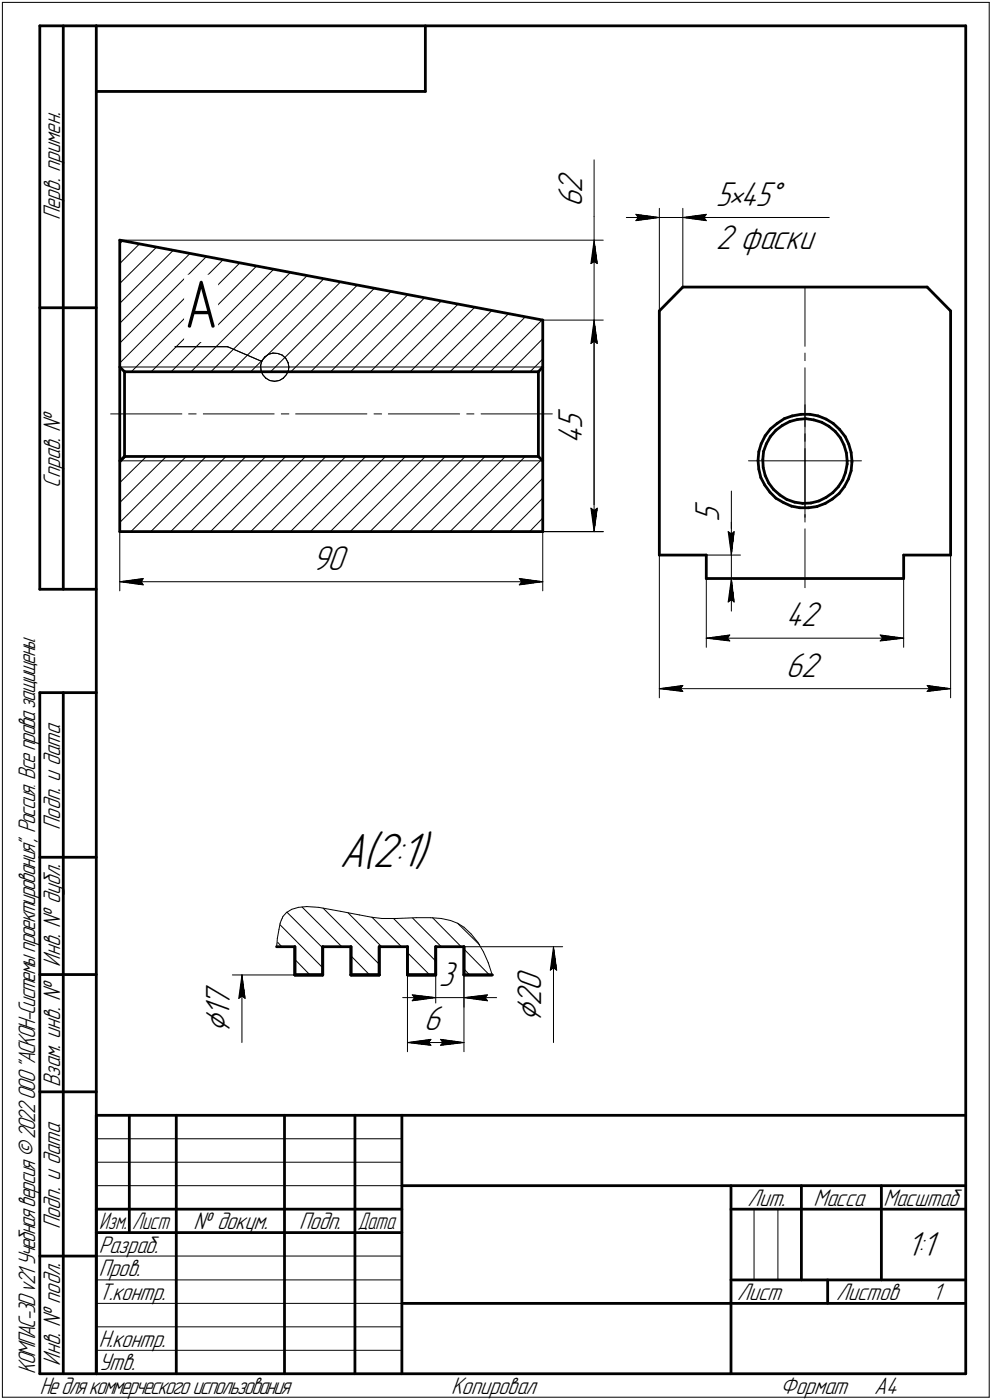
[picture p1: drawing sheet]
<svg xmlns="http://www.w3.org/2000/svg" width="211mm" height="298mm" viewBox="0 0 211 298" stroke-linecap="round" stroke-linejoin="round" font-family="sans-serif">
<defs><g id="words">
<text font-size="14.6" x="39.3" y="69.8">А</text>
<text font-size="10.9" x="72.2" y="184.6">А(2:1)</text>
<g font-size="8.5">
<text x="48.9" y="220" transform="rotate(-90 48.9 220)">Ç</text>
<text x="115.2" y="217.6" transform="rotate(-90 115.2 217.6)">Ç</text>
</g>
<g font-size="7.8">
<text x="123.9" y="41" transform="rotate(-90 123.9 41)">2</text>
<text x="123.9" y="44.2" transform="rotate(-90 123.9 44.2)">6</text>
<text x="152.3" y="43.8">5•45Å</text>
<text x="152.3" y="52.9">2 фаски</text>
<text x="123.9" y="94.6" transform="rotate(-90 123.9 94.6)">4</text>
<text x="123.9" y="91.4" transform="rotate(-90 123.9 91.4)">5</text>
<text x="153" y="111.2" transform="rotate(-90 153 111.2)">5</text>
<text x="66.4" y="121.3">90</text>
<text x="167.2" y="133.3">42</text>
<text x="167.2" y="144.1">62</text>
<text x="93.4" y="209.9">3</text>
<text x="48.9" y="214.5" transform="rotate(-90 48.9 214.5)">7</text>
<text x="115.2" y="214.2" transform="rotate(-90 115.2 214.2)">2</text>
<text x="115.2" y="211" transform="rotate(-90 115.2 211)">0</text>
<text x="48.9" y="216.6" transform="rotate(-90 48.9 216.6)">1</text>
<text x="90.2" y="219.4">6</text>
<text x="192.9" y="267.5">1:1</text>
</g>
<g font-size="5.4">
<text x="12.8" y="46.9" transform="rotate(-90 12.8 46.9)">Перв. примен.</text>
<text x="12.8" y="103.8" transform="rotate(-90 12.8 103.8)">Справ. №</text>
<text x="12.8" y="176.7" transform="rotate(-90 12.8 176.7)">Подп. и дата</text>
<text x="12.8" y="205.8" transform="rotate(-90 12.8 205.8)">Инв. № дубл.</text>
<text x="12.8" y="231.6" transform="rotate(-90 12.8 231.6)">Взам. инв. №</text>
<text x="159.1" y="256.8">Лит.</text>
<text x="173.1" y="256.8">Масса</text>
<text x="188" y="256.8">Масштаб</text>
<text x="12.8" y="261.7" transform="rotate(-90 12.8 261.7)">Подп. и дата</text>
<text x="41.2" y="261.8">№ докум.</text>
<text x="63.6" y="261.8">Подп.</text>
<text x="21" y="266.8">Разраб.</text>
<text x="21" y="271.8">Пров.</text>
<text x="21" y="276.8">Т.контр.</text>
<text x="156.9" y="276.8">Лист</text>
<text x="177.9" y="276.8">Листов</text>
<text x="198.4" y="276.8">1</text>
<text x="21" y="286.8">Н.контр.</text>
<text x="7.5" y="292.5" transform="rotate(-90 7.5 292.5)">КОМПАС-3Dv21 Учебнаяверсия©2022ООО&quot;АСКОН-Системыпроектирования&quot;, Россия. Всеправазащищены.</text>
<text x="12.8" y="290.8" transform="rotate(-90 12.8 290.8)">Инв. № подл.</text>
<text x="21" y="291.8">Утв.</text>
<text x="8.5" y="296.7">Недлякоммерческогоиспользования</text>
<text x="96" y="296.8">Копировал</text>
<text x="166" y="296.8">Формат</text>
<text x="186" y="296.8">A4</text>
</g>
<g font-size="5.3">
<text x="21.1" y="261.8">Изм.</text>
<text x="28.1" y="261.8">Лист</text>
<text x="76.1" y="261.8">Дата</text>
</g>
</g></defs>
<g fill="none" stroke="#000" stroke-width=".59">
<path d="M8.5 5.5v120zM8.5 5.5h12zM13.5 5.5v120zM20.5 5.5v287zM20.5 5.5h185zM20.5 19.5h70zM90.5 5.5v14zM205.5 5.5v287zM25.5 51.1v62.1zM25.5 51.1l90 17.1zM8.5 65.5h12zM25.5 78.1l1 1.1z"/>
<path d="M26.5 79.2v18zM26.5 79.2h88.1zM114.6 79.2v18zM115.5 68.2v45zM115.5 78.1l-.9 1.1zM140.3 66.2v52zM145.3 61.1h52zM145.3 61.1l-5 5.1zM197.3 61.1l5 5.1zM202.3 66.2v52zM25.5 98.1l1-.9zM26.5 97.2h88.1z"/>
<path d="M114.6 97.2l.9 .9zM161.3 98l.2 1.9zM161.5 96.2l-.2 1.8zM161.5 99.9l.4 1.8zM162 94.5l-.5 1.7zM162.3 97.9l.1 1.7zM162.4 99.6l.4 1.7zM162.5 96.1l-.2 1.8zM162.8 92.8l-.8 1.7zM163.1 94.5l-.6 1.6zM163.9 91.4l1.5-1.2zM163.9 91.4l-1.1 1.4z"/>
<path d="M163.9 93l-.8 1.5zM165.1 91.6l1.4-1zM165.1 91.6l-1.2 1.4zM165.4 90.2l1.5-1zM166.5 90.6l1.6-.9zM166.9 89.2l1.7-.6zM168.1 89.7l1.6-.4zM168.6 88.6l1.8-.4zM169.7 89.3l1.7-.1zM170.4 88.2h1.9zM171.4 89.2l1.7 .2zM172.3 88.2l1.8 .4z"/>
<path d="M173.1 89.4l1.7 .5zM174.1 88.6l1.7 .6zM174.8 89.9l1.6 .9zM175.8 89.2l1.5 1zM176.4 90.8l1.3 1.1zM177.3 90.2l1.3 1.2zM177.7 91.9l1.1 1.3zM178.6 91.4l1.2 1.6zM178.8 93.2l.8 1.5zM179.6 94.7l.5 1.7zM179.8 93l.8 1.6zM180.1 96.4l.2 1.7z"/>
<path d="M180.3 98.8l-.4 1.8zM180.3 98.1v.7zM180.6 94.6l.5 1.8zM181.1 96.4l.2 1.7zM181.3 98.4l-.2 1.8zM181.3 98.1v.3zM25.5 113.2h90zM140.3 118.2h10zM150.3 118.2v5zM161.9 101.7l.8 1.6zM162.7 103.3l1.1 1.5zM162.8 101.3l.8 1.6z"/>
<path d="M163.6 102.9l1 1.3zM163.8 104.8l1.3 1.3zM164.6 104.2l1.3 1.2zM165.1 106.1l1.6 .9zM165.9 105.4l1.5 .9zM166.7 107l1.7 .8zM167.4 106.3l1.7 .6zM168.4 107.8l1.8 .3zM169.1 106.9l1.7 .3zM170.2 108.1h1.8zM170.8 107.2l1.8-.1zM172 108.1l1.8-.2z"/>
<path d="M172.6 107.1l1.6-.4zM173.8 107.9l1.8-.7zM174.2 106.7l1.6-.8zM175.6 107.2l1.5-.9zM175.8 105.9l1.4-1zM177.1 106.3l1.5-1.2zM178.4 103.6l-1.2 1.3zM179.3 102.2l-.9 1.4zM179.7 103.6l-1.1 1.5zM179.9 100.6l-.6 1.6zM180.5 102l-.8 1.6zM181.1 100.2l-.6 1.8z"/>
<path d="M192.3 118.2v5zM192.3 118.2h10zM8.5 125.5h12zM150.3 123.2h42zM8.5 147.5v145zM8.5 147.5h12zM13.5 147.5v145zM8.5 182.5h12zM8.5 207.5h12zM58.8 201.6h3.9zM62.7 201.6v6zM62.7 207.6h6z"/>
<path d="M68.7 201.6h6zM68.7 201.6v6zM74.7 207.6h6zM74.7 201.6v6zM80.7 201.6h6zM80.7 201.6v6zM86.7 207.6h6zM86.7 201.6v6zM92.7 201.6h6zM92.7 201.6v6zM98.7 207.6h6zM98.7 201.6v6z"/>
<path d="M8.5 232.5h12zM20.5 237.5h185zM20.5 237.5v55zM27.5 237.5v25zM37.5 237.5v55zM60.5 237.5v55zM75.5 237.5v55zM85.5 237.5v55zM20.5 257.5h65zM85.5 252.5h120zM155.5 252.5v40zM155.5 257.5h15z"/>
<path d="M170.5 252.5v20zM170.5 257.5h35zM187.5 252.5v20zM8.5 267.5h12zM20.5 262.5h65zM85.5 277.5h70zM155.5 277.5h50zM155.5 272.5h50zM176.1 272.5v5zM8.5 292.5h12zM20.5 292.5h185z"/>
</g>
<g fill="none" stroke="#000" stroke-width=".21">
<path d="M.5 .5v297zM.5 .5h210zM210.5 .5v297zM126.4 34v12.1zM25.5 56.1l4.1-4.1zM25.5 51.9l.6-.6zM25.5 51.1h102.9zM51.1 56l-23.2 23.2zM54.6 56.6l-22.4 22.6zM125.7 56.1l.7-.4zM126.4 46.1v5zM126.4 51.1l.7 5z"/>
<path d="M126.4 55.7l.7 .4zM126.4 51.1l-.7 5zM126.4 51.1v62.1zM133.3 46.3h7zM135.3 45.6l5 .7zM135.3 45.6l.5 .7zM135.3 47l5-.7zM135.8 46.3l-.5 .7zM140.3 44.4v21.8zM140.3 46.3h5zM145.3 46.3h5zM145.3 44.4v16.7z"/>
<path d="M145.3 46.3l5 .7zM145.3 46.3l5-.7zM145.3 46.3h7zM149.8 46.3l.5 .7zM150.3 46.3h26.1zM150.3 45.6l-.5 .7zM25.5 78.1h90zM25.5 77.3l22-22zM25.5 73.1l18.4-18.5zM25.5 68.8l14.9-14.8zM25.5 64.6l11.3-11.3zM25.5 60.4l7.8-7.7z"/>
<path d="M36.4 79.2l21.9-21.9zM37.3 73.8h11.1zM40.6 79.2l21.2-21.2zM44.9 79.2l20.5-20.5zM48.4 73.8l7.3 3.2zM49.1 79.2l19.8-19.8zM53.3 79.2l19.2-19.2zM55.5 77.8v1zM55.5 78.8l.4 1zM55.7 76.9l-.2 .9zM55.9 79.8l.7 .7zM56.3 76l.8-.6z"/>
<path d="M56.3 76l-.6 .9zM57.1 75.4l1-.2zM57.6 79.2l18.4-18.5zM58.1 75.2l1 .1zM59.1 75.3l.9 .3zM60 75.6l.8 .7zM60.8 76.3l.5 .9zM61 79.8l-.7 .7zM61.3 77.2l.2 .9zM61.4 78.8l-.4 1zM61.5 78.1l-.1 .7zM61.9 79.2l17.8-17.8z"/>
<path d="M66.1 79.2l17.1-17.1zM70.4 79.2l16.4-16.5zM74.6 79.2l15.7-15.8zM78.8 79.2l15.1-15.1zM83.1 79.2l14.4-14.4zM87.3 79.2l13.7-13.8zM91.5 79.2l13.1-13.1zM95.8 79.2l12.4-12.4zM100.1 79.2l11.7-11.7zM112.8 79.2l2.7-2.7zM115.3 68.2l-11 11zM115.5 72.1l-7 7.1z"/>
<path d="M115.5 68.2h12.9zM125.7 73.2l.7-.6zM126.4 68.2l.7 5zM126.4 72.6l.7 .6zM126.4 68.2l-.7 5zM126.4 68.2v45zM171.3 61.1v12.6zM171.3 75.2v1.6zM171.3 78.3v12.5zM23.5 88.1h15.2zM25.5 98.1h90zM25.5 98.6l1.3-1.4z"/>
<path d="M40.1 88.1h1.6zM43.3 88.1h15zM56.6 80.5l.8 .5zM57.4 81l1 .2zM58.4 81.2l1-.2zM59.4 81l.9-.5zM59.9 88.1h1.6zM62.9 88.1h15.2zM65 97.2l-15.9 16zM69.3 97.2l-16 16zM79.6 88.1h1.6zM82 97.2l-16 16z"/>
<path d="M82.6 88.1h15.2zM94.7 97.2l-16 16zM99.3 88.1h1.5zM102.4 88.1h15.1zM107.5 97.2l-16 16zM115.2 97.9l-15.2 15.3zM159.3 98.1h12zM171.3 92.4v1.6zM171.3 95.5v12.5zM171.3 98.1h12zM171.3 98.1v12.1zM171.3 86.2v11.9z"/>
<path d="M25.5 111.3l14.1-14.1zM25.5 107l9.9-9.8zM25.5 102.8l5.7-5.6zM25.5 113.2v12.6zM25.5 113.2h102.9zM27.9 113.2l16-16zM32.1 113.2l16-16zM36.3 113.2l16-16zM40.6 113.2l16-16zM44.8 113.2l16-16zM57.6 113.2l16-16zM61.8 113.2l16-16z"/>
<path d="M70.3 113.2l16-16zM74.5 113.2l16-16zM83 113.2l16-16zM87.2 113.2l16-16zM95.8 113.2l16-16zM115.5 110.3l-2.8 2.9zM115.5 106.1l-7 7.1zM115.5 101.9l-11.3 11.3zM115.5 113.2h12.9zM115.5 113.2v12.6zM125.7 108.2l.7 5zM125.7 108.2l.7 .5z"/>
<path d="M126.4 108.7l.7-.5zM127.1 108.2l-.7 5zM140.3 118.2v30.4zM150.3 118.2h7.3zM154.9 113.2l.7 .5zM154.9 113.2l.7 5zM155.6 113.2v5zM155.6 104.6v8.6zM155.6 113.7l.6-.5zM155.6 111.2v7zM155.6 118.2v5zM156.2 113.2l-.6 5z"/>
<path d="M171.3 109.6v1.6zM171.3 112.6v12.5zM202.3 118.2v30.4zM25.5 123.9l5-.7zM25.5 123.9l5 .6zM25.5 123.9h90zM30.1 123.9l.4 .6zM30.5 123.2l-.4 .7zM110.5 124.5l5-.6zM110.5 123.2l.5 .7zM110.5 123.2l5 .7zM111 123.9l-.5 .6z"/>
<path d="M150.3 123.2v14.6zM150.3 123.2h7.3zM150.3 135.9l5-.7zM150.3 135.9l5 .6zM150.3 135.9h42zM154.8 135.9l.5 .6zM154.9 128.2l.7-.5zM155.3 135.2l-.5 .7zM155.6 123.2l-.7 5zM155.6 127.7l.6 .5zM155.6 123.2l.6 5zM155.6 123.2v6.9z"/>
<path d="M187.3 136.5l5-.6zM187.3 135.2l.5 .7zM187.3 135.2l5 .7zM187.8 135.9l-.5 .6zM192.3 123.2v14.6zM140.3 146.6l5-.6zM140.3 146.6l5 .6zM140.3 146.6h62zM144.8 146.6l.5 .6zM145.3 146l-.5 .6zM197.3 147.2l5-.6zM197.3 146l.5 .6z"/>
<path d="M197.3 146l5 .6zM197.8 146.6l-.5 .6zM59 199.8l-.1 1.2zM59.4 198l-.4 1.8zM59.6 196.6l-.2 1.4zM59.6 196.9l9.1 9.2zM59.9 195.9l-.3 .7zM60 195.6l-.1 .3zM60.2 195.2l-.2 .4zM61 194.3l1.1-.7zM61 194.3l-.8 .9zM61 194.2l7.7 7.6z"/>
<path d="M62.1 193.6l1.4-.4zM63.5 193.2l1.8-.2zM64.3 193.1l8.4 8.5zM65.3 193l2.5 .2zM67.8 193.2l4.7 .9zM68.7 193.4l12 11.9zM72.5 194.1l4 .7zM74 194.3l7.2 7.3zM76.5 194.8l2.7 .5zM79.2 195.3l2.1 .3zM79.2 195.3l6.2 6.3zM81.3 195.6h3z"/>
<path d="M83.7 195.6l9 9zM84.3 195.6l4.3-.2zM87.8 195.5l6.1 6.1zM88.6 195.4h3zM91.6 195.4l2.3 .2zM92 195.4l6.1 6.2zM93.9 195.6l1.9 .4zM95.8 196l1.6 .6zM97.4 196.6l1.3 .8zM97.5 196.7l4.5 4.5zM98.7 197.4l1.5 1.5zM100.2 198.9l1.5 1.8z"/>
<path d="M49.4 207.6h13.3zM50.8 212.6l.7-.5zM51.5 207.6l.7 5zM51.5 212.1l.7 .5zM51.5 207.6l-.7 5zM51.5 207.6v14.4zM58.8 201.5h.1M58.9 201l-.1 .5zM59.1 200.7l.8 .9zM62.7 204.3l3.3 3.3zM74.7 203.5l4 4.1zM85.7 212.4h7z"/>
<path d="M86.7 207.1l.5 .5zM86.7 202.9l4.7 4.7zM86.7 207.6v16.3zM87.7 211.8l5 .6zM87.7 211.8l.5 .6zM87.7 213.1l5-.7zM88.2 212.4l-.5 .7zM92.7 207.6v6.9zM92.7 212.4h6zM98.7 206.3l1.2 1.3zM98.7 202.1l5.4 5.5zM98.7 207.6v6.9z"/>
<path d="M98.7 207.6v16.3zM98.7 201.6h21zM98.7 212.4l5 .7zM98.7 212.4l5-.6zM98.7 212.4h7zM101.7 200.7l1.2 2zM102.9 202.7l1 2.3zM103.2 212.4l.5 .7zM103.7 211.8l-.5 .6zM103.9 205l.8 2.6zM117.1 206.6l.7-.5zM117.8 201.6l.6 5z"/>
<path d="M117.8 206.1l.6 .5zM117.8 201.6l-.7 5zM117.8 201.6v20.4zM86.7 222l5-.7zM86.7 222l5 .6zM86.7 222h12zM91.2 222l.5 .6zM91.7 221.3l-.5 .7zM93.7 222.6l5-.6zM93.7 221.3l.5 .7zM93.7 221.3l5 .7zM94.2 222l-.5 .6z"/>
<path d="M20.5 247.5h65zM20.5 252.5h65zM20.5 242.5h65zM160.4 257.5v15zM165.5 257.5v15zM20.5 267.5h65zM20.5 272.5h65zM20.5 277.5h65zM.5 297.5h210zM20.5 282.5h65zM20.5 287.5h65z"/>
</g>
<g fill="#fff" stroke="#fff" stroke-width=".21">
<path d="M39.3 58.6h7.1zM39.3 58.7h7.1zM39.3 58.8h7.1zM39.3 58.8h7.1zM39.3 58.9h7.1zM39.3 59h7.1zM39.3 59.1h7.1zM39.3 59.2h7.1zM39.3 59.3h7.1zM39.3 59.4h7.1zM39.3 59.4h7.1zM39.3 59.5h7.1zM39.3 59.6h7.1zM39.3 59.7h7.1zM39.3 59.8h7.1zM39.3 59.9h7.1zM39.3 59.9h7.1zM39.3 60h7.1zM39.3 60.1h7.1zM39.3 60.2h7.1zM39.3 60.3h7.1zM39.3 60.4h7.1zM39.3 60.5h7.1zM39.3 60.5h7.1zM39.3 60.6h7.1zM39.3 60.7h7.1zM39.3 60.8h7.1zM39.3 60.9h7.1zM39.3 61h7.1zM39.3 61h7.1zM39.3 61.1h7.1zM39.3 61.2h7.1zM39.3 61.3h7.1zM39.3 61.4h7.1zM39.3 61.5h7.1zM39.3 61.6h7.1zM39.3 61.6h7.1zM39.3 61.7h7.1zM39.3 61.8h7.1zM39.3 61.9h7.1zM39.3 62h7.1zM39.3 62.1h7.1zM39.3 62.1h7.1zM39.3 62.2h7.1zM39.3 62.3h7.1zM39.3 62.4h7.1zM39.3 62.5h7.1zM39.3 62.6h7.1zM39.3 62.7h7.1zM39.3 62.7h7.1zM39.3 62.8h7.1zM39.3 62.9h7.1zM39.3 63h7.1zM39.3 63.1h7.1zM39.3 63.2h7.1zM39.3 63.2h7.1zM39.3 63.3h7.1zM39.3 63.4h7.1zM39.3 63.5h7.1zM39.3 63.6h7.1zM39.3 63.7h7.1zM39.3 63.8h7.1zM39.3 63.8h7.1zM39.3 63.9h7.1zM39.3 64h7.1zM39.3 64.1h7.1zM39.3 64.2h7.1zM39.3 64.3h7.1zM39.3 64.3h7.1zM39.3 64.4h7.1zM39.3 64.5h7.1zM39.3 64.6h7.1zM39.3 64.7h7.1zM39.3 64.8h7.1zM39.3 64.9h7.1zM39.3 64.9h7.1zM39.3 65h7.1zM39.3 65.1h7.1zM39.3 65.2h7.1zM39.3 65.3h7.1zM39.3 65.4h7.1zM39.3 65.4h7.1zM39.3 65.5h7.1zM39.3 65.6h7.1zM39.3 65.7h7.1zM39.3 65.8h7.1zM39.3 65.9h7.1zM39.3 66h7.1zM39.3 66h7.1zM39.3 66.1h7.1zM39.3 66.2h7.1zM39.3 66.3h7.1zM39.3 66.4h7.1zM39.3 66.5h7.1zM39.3 66.5h7.1zM39.3 66.6h7.1zM39.3 66.7h7.1zM39.3 66.8h7.1zM39.3 66.9h7.1zM39.3 67h7.1zM39.3 67.1h7.1zM39.3 67.1h7.1zM39.3 67.2h7.1zM39.3 67.3h7.1zM39.3 67.4h7.1zM39.3 67.5h7.1zM39.3 67.6h7.1zM39.3 67.6h7.1zM39.3 67.7h7.1zM39.3 67.8h7.1zM39.3 67.9h7.1zM39.3 68h7.1zM39.3 68.1h7.1zM39.3 68.2h7.1zM39.3 68.2h7.1zM39.3 68.3h7.1zM39.3 68.4h7.1zM39.3 68.5h7.1zM39.3 68.6h7.1zM39.3 68.7h7.1zM39.3 68.7h7.1zM39.3 68.8h7.1zM39.3 68.9h7.1zM39.3 69h7.1zM39.3 69.1h7.1zM39.3 69.2h7.1zM39.3 69.3h7.1zM39.3 69.3h7.1zM39.3 69.4h7.1zM39.3 69.5h7.1zM39.3 69.6h7.1zM39.3 69.7h7.1zM39.3 69.8h7.1zM39.3 69.8h7.1zM39.3 69.9h7.1zM39.3 70h7.1zM39.3 70.1h7.1zM39.3 70.2h7.1zM39.3 70.3h7.1zM39.3 70.4h7.1zM39.3 70.4h7.1zM39.3 70.5h7.1zM39.3 70.6h7.1zM39.3 70.7h7.1zM39.3 70.8h7.1zM39.3 70.9h7.1zM39.3 71h7.1zM39.3 71h7.1zM39.3 71.1h7.1zM39.3 71.2h7.1zM39.3 71.3h7.1zM39.3 71.4h7.1zM39.3 71.5h7.1zM39.3 71.5h7.1zM39.3 71.6h7.1zM39.3 71.7h7.1zM39.3 71.8h7.1zM39.3 71.9h7.1zM39.3 72h7.1zM39.3 72.1h7.1zM39.3 72.1h7.1zM39.3 72.2h7.1zM39.3 72.3h7.1zM39.3 72.4h7.1zM39.3 72.5h7.1zM39.3 72.6h7.1zM39.3 72.6h7.1zM39.3 72.7h7.1z"/>
<path d="M118.3 86.8h7.1zM118.3 86.9h7.1zM118.3 87h7.1zM118.3 87h7.1zM118.3 87.1h7.1zM118.3 87.2h7.1zM118.3 87.3h7.1zM118.3 87.4h7.1zM118.3 87.5h7.1zM118.3 87.5h7.1zM118.3 87.6h7.1zM118.3 87.7h7.1zM118.3 87.8h7.1zM118.3 87.9h7.1zM118.3 88h7.1zM118.3 88.1h7.1zM118.3 88.1h7.1zM118.3 88.2h7.1zM118.3 88.3h7.1zM118.3 88.4h7.1zM118.3 88.5h7.1zM118.3 88.6h7.1zM118.3 88.6h7.1zM118.3 88.7h7.1zM118.3 88.8h7.1zM118.3 88.9h7.1zM118.3 89h7.1zM118.3 89.1h7.1zM118.3 89.2h7.1zM118.3 89.2h7.1zM118.3 89.3h7.1zM118.3 89.4h7.1zM118.3 89.5h7.1zM118.3 89.6h7.1zM118.3 89.7h7.1zM118.3 89.7h7.1zM118.3 89.8h7.1zM118.3 89.9h7.1zM118.3 90h7.1zM118.3 90.1h7.1zM118.3 90.2h7.1zM118.3 90.3h7.1zM118.3 90.3h7.1zM118.3 90.4h7.1zM118.3 90.5h7.1zM118.3 90.6h7.1zM118.3 90.7h7.1zM118.3 90.8h7.1zM118.3 90.8h7.1zM118.3 90.9h7.1zM118.3 91h7.1zM118.3 91.1h7.1zM118.3 91.2h7.1zM118.3 91.3h7.1zM118.3 91.4h7.1zM118.3 91.4h7.1zM118.3 91.5h7.1zM118.3 91.6h7.1zM118.3 91.7h7.1zM118.3 91.8h7.1zM118.3 91.9h7.1zM118.3 91.9h7.1zM118.3 92h7.1zM118.3 92.1h7.1zM118.3 92.2h7.1zM118.3 92.3h7.1zM118.3 92.4h7.1zM118.3 92.5h7.1zM118.3 92.5h7.1zM118.3 92.6h7.1zM118.3 92.7h7.1zM118.3 92.8h7.1zM118.3 92.9h7.1zM118.3 93h7.1zM118.3 93h7.1zM118.3 93.1h7.1zM118.3 93.2h7.1zM118.3 93.3h7.1zM118.3 93.4h7.1zM118.3 93.5h7.1zM118.3 93.6h7.1zM118.3 93.6h7.1zM118.3 93.7h7.1zM118.3 93.8h7.1zM118.3 93.9h7.1zM118.3 94h7.1zM118.3 94.1h7.1zM118.3 94.1h7.1zM118.3 94.2h7.1zM118.3 94.3h7.1zM118.3 94.4h7.1zM118.3 94.5h7.1z"/>
<path d="M126.3 68.4h.3zM126.3 68.5h.3zM126.2 68.6h.5zM126.2 68.7h.5zM126.2 68.7h.5zM126.2 68.8h.5zM126.2 68.9h.5zM126.1 69h.7zM126.1 69.1h.7zM126 69.2h.9zM126 69.3h.9zM125.9 69.3h1zM125.9 69.4h1.1zM125.9 69.5h1.1zM125.8 69.6h1.3zM125.8 69.7h1.3zM125.7 69.8h1.5zM125.7 69.8h1.5zM125.6 69.9h1.6zM125.6 70h1.7zM125.6 70.1h1.7zM125.6 70.2h1.7zM125.6 70.3h1.7zM125.6 70.4h1.7zM125.6 70.4h1.7zM125.6 70.5h1.7zM125.6 70.6h1.7zM125.6 70.7h1.7zM125.6 70.8h1.7zM125.6 70.9h1.7zM125.6 71h1.7zM125.6 71h1.7zM125.6 71.1h1.7zM125.5 71.2h1.8zM125.5 71.3h1.8zM125.5 71.4h1.8zM125.5 71.5h1.9zM125.5 71.5h1.9zM125.5 71.6h1.9zM125.5 71.7h1.9zM125.4 71.8h2zM125.4 71.9h2zM125.4 72h2zM125.4 72.1h2zM125.4 72.1h2zM125.4 72.2h2.1zM125.4 72.3h2.1zM125.4 72.4h2.1zM125.3 72.5h2.2zM125.3 72.6h2.2zM125.3 72.6h2.2zM125.3 72.7h2.2zM125.3 72.8h2.2zM125.3 72.9h2.2zM125.3 73h2.3zM125.2 73.1h2.4zM125.2 73.2h2.4zM125.2 73.2h2.4zM125.2 73.3h2.4zM125.2 73.4h2.4zM125.2 73.5h2.4zM125.2 73.6h2.4z"/>
<path d="M125.1 107.7h2.5zM125.2 107.8h2.4zM125.2 107.9h2.4zM125.2 107.9h2.4zM125.2 108h2.4zM125.2 108.1h2.4zM125.2 108.2h2.4zM125.2 108.3h2.4zM125.3 108.4h2.3zM125.3 108.5h2.2zM125.3 108.5h2.2zM125.3 108.6h2.2zM125.3 108.7h2.2zM125.3 108.8h2.2zM125.3 108.9h2.2zM125.4 109h2.1zM125.4 109.1h2.1zM125.4 109.1h2.1zM125.4 109.2h2zM125.4 109.3h2zM125.4 109.4h2zM125.4 109.5h2zM125.4 109.6h2zM125.5 109.6h1.9zM125.5 109.7h1.9zM125.5 109.8h1.9zM125.5 109.9h1.9zM125.5 110h1.8zM125.5 110.1h1.8zM125.5 110.2h1.8zM125.6 110.2h1.7zM125.6 110.3h1.7zM125.6 110.4h1.7zM125.6 110.5h1.7zM125.6 110.6h1.7zM125.6 110.7h1.7zM125.6 110.7h1.7zM125.6 110.8h1.7zM125.6 110.9h1.7zM125.6 111h1.7zM125.6 111.1h1.7zM125.6 111.2h1.7zM125.6 111.3h1.7zM125.6 111.3h1.7zM125.6 111.4h1.6zM125.7 111.5h1.5zM125.7 111.6h1.5zM125.8 111.7h1.3zM125.8 111.8h1.3zM125.9 111.8h1.1zM125.9 111.9h1.1zM125.9 112h1zM126 112.1h.9zM126 112.2h.9zM126.1 112.3h.7zM126.1 112.4h.7zM126.2 112.4h.5zM126.2 112.5h.5zM126.2 112.6h.5zM126.2 112.7h.5zM126.2 112.8h.5zM126.3 112.9h.3zM126.3 112.9h.3z"/>
<path d="M66.5 115.7h8.1zM66.5 115.8h8.1zM66.5 115.9h8.1zM66.5 116h8.1zM66.5 116.1h8.1zM66.5 116.2h8.1zM66.5 116.2h8.1zM66.5 116.3h8.1zM66.5 116.4h8.1zM66.5 116.5h8.1zM66.5 116.6h8.1zM66.5 116.7h8.1zM66.5 116.8h8.1zM66.5 116.8h8.1zM66.5 116.9h8.1zM66.5 117h8.1zM66.5 117.1h8.1zM66.5 117.2h8.1zM66.5 117.3h8.1zM66.5 117.3h8.1zM66.5 117.4h8.1zM66.5 117.5h8.1zM66.5 117.6h8.1zM66.5 117.7h8.1zM66.5 117.8h8.1zM66.5 117.9h8.1zM66.5 117.9h8.1zM66.5 118h8.1zM66.5 118.1h8.1zM66.5 118.2h8.1zM66.5 118.3h8.1zM66.5 118.4h8.1zM66.5 118.4h8.1zM66.5 118.5h8.1zM66.5 118.6h8.1zM66.5 118.7h8.1zM66.5 118.8h8.1zM66.5 118.9h8.1zM66.5 119h8.1zM66.5 119h8.1zM66.5 119.1h8.1zM66.5 119.2h8.1zM66.5 119.3h8.1zM66.5 119.4h8.1zM66.5 119.5h8.1zM66.5 119.5h8.1zM66.5 119.6h8.1zM66.5 119.7h8.1zM66.5 119.8h8.1zM66.5 119.9h8.1zM66.5 120h8.1zM66.5 120.1h8.1zM66.5 120.1h8.1zM66.5 120.2h8.1zM66.5 120.3h8.1zM66.5 120.4h8.1zM66.5 120.5h8.1zM66.5 120.6h8.1zM66.5 120.6h8.1zM66.5 120.7h8.1zM66.5 120.8h8.1zM66.5 120.9h8.1zM66.5 121h8.1zM66.5 121.1h8.1zM66.5 121.2h8.1zM66.5 121.2h8.1zM66.5 121.3h8.1zM66.5 121.4h8.1zM66.5 121.5h8.1zM66.5 121.6h8.1zM66.5 121.7h8.1zM66.5 121.8h8.1zM66.5 121.8h8.1zM66.5 121.9h8.1zM66.5 122h8.1zM66.5 122.1h8.1zM66.5 122.2h8.1zM66.5 122.3h8.1zM66.5 122.3h8.1zM66.5 122.4h8.1zM66.5 122.5h8.1zM66.5 122.6h8.1zM66.5 122.7h8.1zM66.5 122.8h8.1z"/>
<path d="M30.4 122.7h.6zM29.8 122.8h1.2zM29.1 122.9h1.9zM28.5 122.9h2.5zM27.9 123h3.1zM27.3 123.1h3.7zM27.1 123.2h3.9zM26.9 123.3h4.1zM26.7 123.4h4.3zM26.5 123.4h4.5zM26.3 123.5h4.7zM26.1 123.6h4.9zM25.9 123.7h5.1zM25.7 123.8h5.3zM25.5 123.9h5.5zM25.7 124h5.3zM25.9 124h5.1zM26.1 124.1h4.9zM26.3 124.2h4.7zM26.5 124.3h4.5zM26.7 124.4h4.3zM26.9 124.5h4.1zM27.1 124.5h3.9zM27.3 124.6h3.7zM28 124.7h3zM28.8 124.8h2.2zM29.5 124.9h1.5zM30.3 125h.7z"/>
<path d="M110 122.7h.7zM110 122.8h1.3zM110 122.9h1.8zM110 122.9h2.5zM110 123h3.1zM110 123.1h3.7zM110 123.2h4zM110 123.3h4.1zM110 123.4h4.3zM110 123.4h4.6zM110 123.5h4.7zM110 123.6h4.9zM110 123.7h5.1zM110 123.8h5.3zM110 123.9h5.5zM110 124h5.3zM110 124h5.1zM110 124.1h4.9zM110 124.2h4.7zM110 124.3h4.6zM110 124.4h4.3zM110 124.5h4.1zM110 124.5h4zM110 124.6h3.7zM110 124.7h3zM110 124.8h2.3zM110 124.9h1.5zM110 125h.7z"/>
<path d="M167.2 138.5h8.1zM167.2 138.6h8.1zM167.2 138.7h8.1zM167.2 138.8h8.1zM167.2 138.9h8.1zM167.2 138.9h8.1zM167.2 139h8.1zM167.2 139.1h8.1zM167.2 139.2h8.1zM167.2 139.3h8.1zM167.2 139.4h8.1zM167.2 139.4h8.1zM167.2 139.5h8.1zM167.2 139.6h8.1zM167.2 139.7h8.1zM167.2 139.8h8.1zM167.2 139.9h8.1zM167.2 140h8.1zM167.2 140h8.1zM167.2 140.1h8.1zM167.2 140.2h8.1zM167.2 140.3h8.1zM167.2 140.4h8.1zM167.2 140.5h8.1zM167.2 140.5h8.1zM167.2 140.6h8.1zM167.2 140.7h8.1zM167.2 140.8h8.1zM167.2 140.9h8.1zM167.2 141h8.1zM167.2 141.1h8.1zM167.2 141.1h8.1zM167.2 141.2h8.1zM167.2 141.3h8.1zM167.2 141.4h8.1zM167.2 141.5h8.1zM167.2 141.6h8.1zM167.2 141.6h8.1zM167.2 141.7h8.1zM167.2 141.8h8.1zM167.2 141.9h8.1zM167.2 142h8.1zM167.2 142.1h8.1zM167.2 142.2h8.1zM167.2 142.2h8.1zM167.2 142.3h8.1zM167.2 142.4h8.1zM167.2 142.5h8.1zM167.2 142.6h8.1zM167.2 142.7h8.1zM167.2 142.7h8.1zM167.2 142.8h8.1zM167.2 142.9h8.1zM167.2 143h8.1zM167.2 143.1h8.1zM167.2 143.2h8.1zM167.2 143.3h8.1zM167.2 143.3h8.1zM167.2 143.4h8.1zM167.2 143.5h8.1zM167.2 143.6h8.1zM167.2 143.7h8.1zM167.2 143.8h8.1zM167.2 143.8h8.1zM167.2 143.9h8.1zM167.2 144h8.1zM167.2 144.1h8.1zM167.2 144.2h8.1zM167.2 144.3h8.1zM167.2 144.4h8.1zM167.2 144.4h8.1zM167.2 144.5h8.1zM167.2 144.6h8.1zM167.2 144.7h8.1zM167.2 144.8h8.1zM167.2 144.9h8.1zM167.2 144.9h8.1zM167.2 145h8.1zM167.2 145.1h8.1zM167.2 145.2h8.1zM167.2 145.3h8.1zM167.2 145.4h8.1zM167.2 145.5h8.1zM167.2 145.5h8.1z"/>
<path d="M145.2 145.5h.6zM144.6 145.5h1.2zM143.9 145.6h1.9zM143.3 145.7h2.5zM142.7 145.8h3.1zM142.1 145.9h3.7zM141.9 146h3.9zM141.7 146h4.1zM141.5 146.1h4.3zM141.3 146.2h4.5zM141.1 146.3h4.7zM140.9 146.4h4.9zM140.7 146.5h5.1zM140.5 146.6h5.3zM140.3 146.6h5.5zM140.5 146.7h5.3zM140.8 146.8h5zM141 146.9h4.8zM141.2 147h4.6zM141.5 147.1h4.3zM141.6 147.2h4.2zM141.9 147.2h3.9zM142.1 147.3h3.7zM142.7 147.4h3.1zM143.3 147.5h2.5zM143.9 147.6h1.9zM144.6 147.7h1.2zM145.2 147.7h.6z"/>
<path d="M196.8 145.5h.6zM196.8 145.5h1.2zM196.8 145.6h1.8zM196.8 145.7h2.5zM196.8 145.8h3.1zM196.8 145.9h3.7zM196.8 146h3.9zM196.8 146h4.1zM196.8 146.1h4.3zM196.8 146.2h4.5zM196.8 146.3h4.7zM196.8 146.4h4.9zM196.8 146.5h5.1zM196.8 146.6h5.3zM196.8 146.6h5.5zM196.8 146.7h5.3zM196.8 146.8h5zM196.8 146.9h4.9zM196.8 147h4.6zM196.8 147.1h4.4zM196.8 147.2h4.2zM196.8 147.2h3.9zM196.8 147.3h3.7zM196.8 147.4h3.1zM196.8 147.5h2.5zM196.8 147.6h1.8zM196.8 147.7h1.2zM196.8 147.7h.6z"/>
<path d="M167.2 127.7h8.1zM167.2 127.8h8.1zM167.2 127.8h8.1zM167.2 127.9h8.1zM167.2 128h8.1zM167.2 128.1h8.1zM167.2 128.2h8.1zM167.2 128.3h8.1zM167.2 128.4h8.1zM167.2 128.4h8.1zM167.2 128.5h8.1zM167.2 128.6h8.1zM167.2 128.7h8.1zM167.2 128.8h8.1zM167.2 128.9h8.1zM167.2 128.9h8.1zM167.2 129h8.1zM167.2 129.1h8.1zM167.2 129.2h8.1zM167.2 129.3h8.1zM167.2 129.4h8.1zM167.2 129.5h8.1zM167.2 129.5h8.1zM167.2 129.6h8.1zM167.2 129.7h8.1zM167.2 129.8h8.1zM167.2 129.9h8.1zM167.2 130h8.1zM167.2 130h8.1zM167.2 130.1h8.1zM167.2 130.2h8.1zM167.2 130.3h8.1zM167.2 130.4h8.1zM167.2 130.5h8.1zM167.2 130.6h8.1zM167.2 130.6h8.1zM167.2 130.7h8.1zM167.2 130.8h8.1zM167.2 130.9h8.1zM167.2 131h8.1zM167.2 131.1h8.1zM167.2 131.1h8.1zM167.2 131.2h8.1zM167.2 131.3h8.1zM167.2 131.4h8.1zM167.2 131.5h8.1zM167.2 131.6h8.1zM167.2 131.7h8.1zM167.2 131.7h8.1zM167.2 131.8h8.1zM167.2 131.9h8.1zM167.2 132h8.1zM167.2 132.1h8.1zM167.2 132.2h8.1zM167.2 132.2h8.1zM167.2 132.3h8.1zM167.2 132.4h8.1zM167.2 132.5h8.1zM167.2 132.6h8.1zM167.2 132.7h8.1zM167.2 132.8h8.1zM167.2 132.8h8.1zM167.2 132.9h8.1zM167.2 133h8.1zM167.2 133.1h8.1zM167.2 133.2h8.1zM167.2 133.3h8.1zM167.2 133.3h8.1zM167.2 133.4h8.1zM167.2 133.5h8.1zM167.2 133.6h8.1zM167.2 133.7h8.1zM167.2 133.8h8.1zM167.2 133.9h8.1zM167.2 133.9h8.1zM167.2 134h8.1zM167.2 134.1h8.1zM167.2 134.2h8.1zM167.2 134.3h8.1zM167.2 134.4h8.1zM167.2 134.5h8.1zM167.2 134.5h8.1zM167.2 134.6h8.1zM167.2 134.7h8.1zM167.2 134.8h8.1z"/>
<path d="M155.2 134.7h.6zM154.6 134.8h1.2zM153.9 134.9h1.9zM153.3 135h2.5zM152.7 135h3.1zM152.1 135.1h3.7zM151.9 135.2h3.9zM151.7 135.3h4.1zM151.5 135.4h4.3zM151.3 135.5h4.5zM151.1 135.6h4.7zM150.9 135.6h4.9zM150.7 135.7h5.1zM150.5 135.8h5.3zM150.3 135.9h5.5zM150.5 136h5.3zM150.8 136.1h5zM151 136.1h4.8zM151.2 136.2h4.6zM151.5 136.3h4.3zM151.6 136.4h4.2zM151.9 136.5h3.9zM152.1 136.6h3.7zM152.7 136.7h3.1zM153.3 136.7h2.5zM153.9 136.8h1.9zM154.6 136.9h1.2zM155.2 137h.6z"/>
<path d="M186.8 134.7h.7zM186.8 134.8h1.2zM186.8 134.9h1.8zM186.8 135h2.5zM186.8 135h3.1zM186.8 135.1h3.7zM186.8 135.2h4zM186.8 135.3h4.1zM186.8 135.4h4.3zM186.8 135.5h4.5zM186.8 135.6h4.7zM186.8 135.6h4.9zM186.8 135.7h5.1zM186.8 135.8h5.3zM186.8 135.9h5.5zM186.8 136h5.3zM186.8 136.1h5.1zM186.8 136.1h4.9zM186.8 136.2h4.6zM186.8 136.3h4.4zM186.8 136.4h4.2zM186.8 136.5h4zM186.8 136.6h3.7zM186.8 136.7h3.1zM186.8 136.7h2.5zM186.8 136.8h1.8zM186.8 136.9h1.2zM186.8 137h.7z"/>
<path d="M147.4 106.6h7.2zM147.4 106.7h7.2zM147.4 106.8h7.2zM147.4 106.8h7.2zM147.4 106.9h7.2zM147.4 107h7.2zM147.4 107.1h7.2zM147.4 107.2h7.2zM147.4 107.3h7.2zM147.4 107.4h7.2zM147.4 107.4h7.2zM147.4 107.5h7.2zM147.4 107.6h7.2zM147.4 107.7h7.2zM147.4 107.8h7.2zM147.4 107.9h7.2zM147.4 107.9h7.2zM147.4 108h7.2zM147.4 108.1h7.2zM147.4 108.2h7.2zM147.4 108.3h7.2zM147.4 108.4h7.2zM147.4 108.5h7.2zM147.4 108.5h7.2zM147.4 108.6h7.2zM147.4 108.7h7.2zM147.4 108.8h7.2zM147.4 108.9h7.2zM147.4 109h7.2zM147.4 109.1h7.2zM147.4 109.1h7.2zM147.4 109.2h7.2zM147.4 109.3h7.2zM147.4 109.4h7.2zM147.4 109.5h7.2zM147.4 109.6h7.2zM147.4 109.6h7.2zM147.4 109.7h7.2zM147.4 109.8h7.2zM147.4 109.9h7.2zM147.4 110h7.2zM147.4 110.1h7.2zM147.4 110.2h7.2zM147.4 110.2h7.2zM147.4 110.3h7.2zM147.4 110.4h7.2zM147.4 110.5h7.2zM147.4 110.6h7.2zM147.4 110.7h7.2zM147.4 110.7h7.2zM147.4 110.8h7.2zM147.4 110.9h7.2zM147.4 111h7.2zM147.4 111.1h7.2z"/>
<path d="M154.3 112.7h2.5zM154.4 112.8h2.4zM154.4 112.9h2.4zM154.4 112.9h2.4zM154.4 113h2.4zM154.4 113.1h2.4zM154.4 113.2h2.4zM154.4 113.3h2.4zM154.5 113.4h2.2zM154.5 113.5h2.2zM154.5 113.5h2.2zM154.5 113.6h2.2zM154.5 113.7h2.2zM154.5 113.8h2.2zM154.5 113.9h2.2zM154.6 114h2zM154.6 114h2zM154.6 114.1h2zM154.6 114.2h2zM154.6 114.3h2zM154.6 114.4h2zM154.6 114.5h2zM154.6 114.6h1.9zM154.7 114.6h1.8zM154.7 114.7h1.8zM154.7 114.8h1.8zM154.7 114.9h1.8zM154.7 115h1.8zM154.7 115.1h1.8zM154.7 115.1h1.8zM154.8 115.2h1.7zM154.8 115.3h1.7zM154.8 115.4h1.7zM154.8 115.5h1.7zM154.8 115.6h1.7zM154.8 115.7h1.7zM154.8 115.7h1.7zM154.9 115.8h1.5zM154.9 115.9h1.5zM154.9 116h1.5zM154.9 116.1h1.5zM154.9 116.2h1.5zM154.9 116.2h1.5zM154.9 116.3h1.5zM154.9 116.4h1.4zM154.9 116.5h1.4zM154.9 116.6h1.4zM155 116.7h1.2zM155 116.8h1.2zM155.1 116.8h1.1zM155.1 116.9h1zM155.1 117h1zM155.2 117.1h.8zM155.2 117.2h.8zM155.3 117.3h.7zM155.3 117.3h.7zM155.4 117.4h.6zM155.4 117.5h.6zM155.4 117.6h.5zM155.4 117.7h.5zM155.4 117.8h.4zM155.5 117.9h.3zM155.5 117.9h.3z"/>
<path d="M155.5 123.4h.3zM155.5 123.5h.3zM155.4 123.6h.4zM155.4 123.7h.5zM155.4 123.8h.5zM155.4 123.9h.6zM155.4 124h.6zM155.3 124h.7zM155.3 124.1h.7zM155.2 124.2h.8zM155.2 124.3h.8zM155.1 124.4h1zM155.1 124.5h1zM155.1 124.5h1.1zM155 124.6h1.2zM155 124.7h1.2zM154.9 124.8h1.4zM154.9 124.9h1.4zM154.9 125h1.4zM154.9 125.1h1.5zM154.9 125.1h1.5zM154.9 125.2h1.5zM154.9 125.3h1.5zM154.9 125.4h1.5zM154.9 125.5h1.5zM154.9 125.6h1.5zM154.8 125.6h1.7zM154.8 125.7h1.7zM154.8 125.8h1.7zM154.8 125.9h1.7zM154.8 126h1.7zM154.8 126.1h1.7zM154.8 126.2h1.7zM154.7 126.2h1.8zM154.7 126.3h1.8zM154.7 126.4h1.8zM154.7 126.5h1.8zM154.7 126.6h1.8zM154.7 126.7h1.8zM154.7 126.7h1.8zM154.6 126.8h1.9zM154.6 126.9h2zM154.6 127h2zM154.6 127.1h2zM154.6 127.2h2zM154.6 127.3h2zM154.6 127.3h2zM154.6 127.4h2zM154.5 127.5h2.2zM154.5 127.6h2.2zM154.5 127.7h2.2zM154.5 127.8h2.2zM154.5 127.8h2.2zM154.5 127.9h2.2zM154.5 128h2.2zM154.4 128.1h2.4zM154.4 128.2h2.4zM154.4 128.3h2.4zM154.4 128.4h2.4zM154.4 128.4h2.4zM154.4 128.5h2.4zM154.4 128.6h2.4z"/>
<path d="M152.3 38.1h15.2zM152.3 38.2h15.2zM152.3 38.3h15.2zM152.3 38.4h15.2zM152.3 38.4h15.2zM152.3 38.5h15.2zM152.3 38.6h15.2zM152.3 38.7h15.2zM152.3 38.8h15.2zM152.3 38.9h15.2zM152.3 38.9h15.2zM152.3 39h15.2zM152.3 39.1h15.2zM152.3 39.2h15.2zM152.3 39.3h15.2zM152.3 39.4h15.2zM152.3 39.5h15.2zM152.3 39.5h15.2zM152.3 39.6h15.2zM152.3 39.7h15.2zM152.3 39.8h15.2zM152.3 39.9h15.2zM152.3 40h15.2zM152.3 40h15.2zM152.3 40.1h15.2zM152.3 40.2h15.2zM152.3 40.3h15.2zM152.3 40.4h15.2zM152.3 40.5h15.2zM152.3 40.6h15.2zM152.3 40.6h15.2zM152.3 40.7h15.2zM152.3 40.8h15.2zM152.3 40.9h15.2zM152.3 41h15.2zM152.3 41.1h15.2zM152.3 41.1h15.2zM152.3 41.2h15.2zM152.3 41.3h15.2zM152.3 41.4h15.2zM152.3 41.5h15.2zM152.3 41.6h15.2zM152.3 41.7h15.2zM152.3 41.7h15.2zM152.3 41.8h15.2zM152.3 41.9h15.2zM152.3 42h15.2zM152.3 42.1h15.2zM152.3 42.2h15.2zM152.3 42.2h15.2zM152.3 42.3h15.2zM152.3 42.4h15.2zM152.3 42.5h15.2zM152.3 42.6h15.2zM152.3 42.7h15.2zM152.3 42.8h15.2zM152.3 42.8h15.2zM152.3 42.9h15.2zM152.3 43h15.2zM152.3 43.1h15.2zM152.3 43.2h15.2zM152.3 43.3h15.2zM152.3 43.3h15.2zM152.3 43.4h15.2zM152.3 43.5h15.2zM152.3 43.6h15.2zM152.3 43.7h15.2zM152.3 43.8h15.2zM152.3 43.9h15.2zM152.3 43.9h15.2zM152.3 44h15.2zM152.3 44.1h15.2zM152.3 44.2h15.2zM152.3 44.3h15.2zM152.3 44.4h15.2zM152.3 44.4h15.2zM152.3 44.5h15.2zM152.3 44.6h15.2zM152.3 44.7h15.2zM152.3 44.8h15.2zM152.3 44.9h15.2zM152.3 45h15.2zM152.3 45h15.2zM152.3 45.1h15.2zM152.3 45.2h15.2z"/>
<path d="M152.3 47.3h22.2zM152.3 47.4h22.2zM152.3 47.5h22.2zM152.3 47.6h22.2zM152.3 47.7h22.2zM152.3 47.8h22.2zM152.3 47.8h22.2zM152.3 47.9h22.2zM152.3 48h22.2zM152.3 48.1h22.2zM152.3 48.2h22.2zM152.3 48.3h22.2zM152.3 48.3h22.2zM152.3 48.4h22.2zM152.3 48.5h22.2zM152.3 48.6h22.2zM152.3 48.7h22.2zM152.3 48.8h22.2zM152.3 48.9h22.2zM152.3 48.9h22.2zM152.3 49h22.2zM152.3 49.1h22.2zM152.3 49.2h22.2zM152.3 49.3h22.2zM152.3 49.4h22.2zM152.3 49.4h22.2zM152.3 49.5h22.2zM152.3 49.6h22.2zM152.3 49.7h22.2zM152.3 49.8h22.2zM152.3 49.9h22.2zM152.3 50h22.2zM152.3 50h22.2zM152.3 50.1h22.2zM152.3 50.2h22.2zM152.3 50.3h22.2zM152.3 50.4h22.2zM152.3 50.5h22.2zM152.3 50.5h22.2zM152.3 50.6h22.2zM152.3 50.7h22.2zM152.3 50.8h22.2zM152.3 50.9h22.2zM152.3 51h22.2zM152.3 51.1h22.2zM152.3 51.1h22.2zM152.3 51.2h22.2zM152.3 51.3h22.2zM152.3 51.4h22.2zM152.3 51.5h22.2zM152.3 51.6h22.2zM152.3 51.6h22.2zM152.3 51.7h22.2zM152.3 51.8h22.2zM152.3 51.9h22.2zM152.3 52h22.2zM152.3 52.1h22.2zM152.3 52.2h22.2zM152.3 52.2h22.2zM152.3 52.3h22.2zM152.3 52.4h22.2zM152.3 52.5h22.2zM152.3 52.6h22.2zM152.3 52.7h22.2zM152.3 52.7h22.2zM152.3 52.8h22.2zM152.3 52.9h22.2zM152.3 53h22.2zM152.3 53.1h22.2zM152.3 53.2h22.2zM152.3 53.3h22.2zM152.3 53.3h22.2zM152.3 53.4h22.2zM152.3 53.5h22.2zM152.3 53.6h22.2zM152.3 53.7h22.2zM152.3 53.8h22.2zM152.3 53.8h22.2zM152.3 53.9h22.2zM152.3 54h22.2zM152.3 54.1h22.2zM152.3 54.2h22.2zM152.3 54.3h22.2zM152.3 54.4h22.2z"/>
<path d="M134.8 45.2h.8zM134.8 45.3h1.5zM134.8 45.4h2.3zM134.8 45.5h3zM134.8 45.6h3.7zM134.8 45.6h4zM134.8 45.7h4.1zM134.8 45.8h4.3zM134.8 45.9h4.6zM134.8 46h4.7zM134.8 46.1h4.9zM134.8 46.1h5.2zM134.8 46.2h5.3zM134.8 46.3h5.5zM134.8 46.4h5.3zM134.8 46.5h5.2zM134.8 46.6h4.9zM134.8 46.7h4.7zM134.8 46.7h4.6zM134.8 46.8h4.3zM134.8 46.9h4.1zM134.8 47h4zM134.8 47.1h3.7zM134.8 47.2h3.1zM134.8 47.2h2.5zM134.8 47.3h1.9zM134.8 47.4h1.3zM134.8 47.5h.7z"/>
<path d="M150.1 45.2h.7zM149.4 45.3h1.4zM148.6 45.4h2.2zM147.8 45.5h3zM147.1 45.6h3.7zM146.9 45.6h3.9zM146.7 45.7h4.1zM146.5 45.8h4.3zM146.3 45.9h4.5zM146.1 46h4.7zM145.9 46.1h4.9zM145.7 46.1h5.1zM145.5 46.2h5.3zM145.3 46.3h5.5zM145.5 46.4h5.3zM145.7 46.5h5.1zM145.9 46.6h4.9zM146.1 46.7h4.7zM146.3 46.7h4.5zM146.5 46.8h4.3zM146.7 46.9h4.1zM146.9 47h3.9zM147.1 47.1h3.7zM147.7 47.2h3.1zM148.3 47.2h2.5zM148.9 47.3h1.9zM149.6 47.4h1.2zM150.2 47.5h.6z"/>
<path d="M118.3 36h7.1zM118.3 36.1h7.1zM118.3 36.2h7.1zM118.3 36.2h7.1zM118.3 36.3h7.1zM118.3 36.4h7.1zM118.3 36.5h7.1zM118.3 36.6h7.1zM118.3 36.7h7.1zM118.3 36.7h7.1zM118.3 36.8h7.1zM118.3 36.9h7.1zM118.3 37h7.1zM118.3 37.1h7.1zM118.3 37.2h7.1zM118.3 37.3h7.1zM118.3 37.3h7.1zM118.3 37.4h7.1zM118.3 37.5h7.1zM118.3 37.6h7.1zM118.3 37.7h7.1zM118.3 37.8h7.1zM118.3 37.8h7.1zM118.3 37.9h7.1zM118.3 38h7.1zM118.3 38.1h7.1zM118.3 38.2h7.1zM118.3 38.3h7.1zM118.3 38.4h7.1zM118.3 38.4h7.1zM118.3 38.5h7.1zM118.3 38.6h7.1zM118.3 38.7h7.1zM118.3 38.8h7.1zM118.3 38.9h7.1zM118.3 38.9h7.1zM118.3 39h7.1zM118.3 39.1h7.1zM118.3 39.2h7.1zM118.3 39.3h7.1zM118.3 39.4h7.1zM118.3 39.5h7.1zM118.3 39.5h7.1zM118.3 39.6h7.1zM118.3 39.7h7.1zM118.3 39.8h7.1zM118.3 39.9h7.1zM118.3 40h7.1zM118.3 40h7.1zM118.3 40.1h7.1zM118.3 40.2h7.1zM118.3 40.3h7.1zM118.3 40.4h7.1zM118.3 40.5h7.1zM118.3 40.6h7.1zM118.3 40.6h7.1zM118.3 40.7h7.1zM118.3 40.8h7.1zM118.3 40.9h7.1zM118.3 41h7.1zM118.3 41.1h7.1zM118.3 41.1h7.1zM118.3 41.2h7.1zM118.3 41.3h7.1zM118.3 41.4h7.1zM118.3 41.5h7.1zM118.3 41.6h7.1zM118.3 41.7h7.1zM118.3 41.7h7.1zM118.3 41.8h7.1zM118.3 41.9h7.1zM118.3 42h7.1zM118.3 42.1h7.1zM118.3 42.2h7.1zM118.3 42.2h7.1zM118.3 42.3h7.1zM118.3 42.4h7.1zM118.3 42.5h7.1zM118.3 42.6h7.1zM118.3 42.7h7.1zM118.3 42.8h7.1zM118.3 42.8h7.1zM118.3 42.9h7.1zM118.3 43h7.1zM118.3 43.1h7.1zM118.3 43.2h7.1zM118.3 43.3h7.1zM118.3 43.3h7.1zM118.3 43.4h7.1zM118.3 43.5h7.1zM118.3 43.6h7.1zM118.3 43.7h7.1zM118.3 43.8h7.1zM118.3 43.9h7.1zM118.3 43.9h7.1zM118.3 44h7.1zM118.3 44.1h7.1z"/>
<path d="M125.1 107.7h2.5zM125.2 107.8h2.4zM125.2 107.9h2.4zM125.2 107.9h2.4zM125.2 108h2.4zM125.2 108.1h2.4zM125.2 108.2h2.4zM125.2 108.3h2.4zM125.3 108.4h2.3zM125.3 108.5h2.2zM125.3 108.5h2.2zM125.3 108.6h2.2zM125.3 108.7h2.2zM125.3 108.8h2.2zM125.3 108.9h2.2zM125.4 109h2.1zM125.4 109.1h2.1zM125.4 109.1h2.1zM125.4 109.2h2zM125.4 109.3h2zM125.4 109.4h2zM125.4 109.5h2zM125.4 109.6h2zM125.5 109.6h1.9zM125.5 109.7h1.9zM125.5 109.8h1.9zM125.5 109.9h1.9zM125.5 110h1.8zM125.5 110.1h1.8zM125.5 110.2h1.8zM125.6 110.2h1.7zM125.6 110.3h1.7zM125.6 110.4h1.7zM125.6 110.5h1.7zM125.6 110.6h1.7zM125.6 110.7h1.7zM125.6 110.7h1.7zM125.6 110.8h1.7zM125.6 110.9h1.7zM125.6 111h1.7zM125.6 111.1h1.7zM125.6 111.2h1.7zM125.6 111.3h1.7zM125.6 111.3h1.7zM125.6 111.4h1.6zM125.7 111.5h1.5zM125.7 111.6h1.5zM125.8 111.7h1.3zM125.8 111.8h1.3zM125.9 111.8h1.1zM125.9 111.9h1.1zM125.9 112h1zM126 112.1h.9zM126 112.2h.9zM126.1 112.3h.7zM126.1 112.4h.7zM126.2 112.4h.5zM126.2 112.5h.5zM126.2 112.6h.5zM126.2 112.7h.5zM126.2 112.8h.5zM126.3 112.9h.3zM126.3 112.9h.3z"/>
<path d="M126.3 51.4h.3zM126.3 51.5h.3zM126.2 51.6h.5zM126.2 51.6h.5zM126.2 51.7h.5zM126.2 51.8h.5zM126.2 51.9h.5zM126.1 52h.7zM126.1 52.1h.7zM126 52.2h.9zM126 52.2h.9zM125.9 52.3h1zM125.9 52.4h1.1zM125.9 52.5h1.1zM125.8 52.6h1.3zM125.8 52.7h1.3zM125.7 52.7h1.5zM125.7 52.8h1.5zM125.6 52.9h1.6zM125.6 53h1.7zM125.6 53.1h1.7zM125.6 53.2h1.7zM125.6 53.3h1.7zM125.6 53.3h1.7zM125.6 53.4h1.7zM125.6 53.5h1.7zM125.6 53.6h1.7zM125.6 53.7h1.7zM125.6 53.8h1.7zM125.6 53.8h1.7zM125.6 53.9h1.7zM125.6 54h1.7zM125.6 54.1h1.7zM125.5 54.2h1.8zM125.5 54.3h1.8zM125.5 54.4h1.8zM125.5 54.4h1.9zM125.5 54.5h1.9zM125.5 54.6h1.9zM125.5 54.7h1.9zM125.4 54.8h2zM125.4 54.9h2zM125.4 54.9h2zM125.4 55h2zM125.4 55.1h2zM125.4 55.2h2.1zM125.4 55.3h2.1zM125.4 55.4h2.1zM125.3 55.5h2.2zM125.3 55.5h2.2zM125.3 55.6h2.2zM125.3 55.7h2.2zM125.3 55.8h2.2zM125.3 55.9h2.2zM125.3 56h2.3zM125.2 56h2.4zM125.2 56.1h2.4zM125.2 56.2h2.4zM125.2 56.3h2.4zM125.2 56.4h2.4zM125.2 56.5h2.4zM125.2 56.6h2.4z"/>
<path d="M72.2 178h19.2zM72.2 178.1h19.2zM72.2 178.1h19.2zM72.2 178.2h19.2zM72.2 178.3h19.2zM72.2 178.4h19.2zM72.2 178.5h19.2zM72.2 178.6h19.2zM72.2 178.6h19.2zM72.2 178.7h19.2zM72.2 178.8h19.2zM72.2 178.9h19.2zM72.2 179h19.2zM72.2 179.1h19.2zM72.2 179.2h19.2zM72.2 179.2h19.2zM72.2 179.3h19.2zM72.2 179.4h19.2zM72.2 179.5h19.2zM72.2 179.6h19.2zM72.2 179.7h19.2zM72.2 179.7h19.2zM72.2 179.8h19.2zM72.2 179.9h19.2zM72.2 180h19.2zM72.2 180.1h19.2zM72.2 180.2h19.2zM72.2 180.3h19.2zM72.2 180.3h19.2zM72.2 180.4h19.2zM72.2 180.5h19.2zM72.2 180.6h19.2zM72.2 180.7h19.2zM72.2 180.8h19.2zM72.2 180.8h19.2zM72.2 180.9h19.2zM72.2 181h19.2zM72.2 181.1h19.2zM72.2 181.2h19.2zM72.2 181.3h19.2zM72.2 181.4h19.2zM72.2 181.4h19.2zM72.2 181.5h19.2zM72.2 181.6h19.2zM72.2 181.7h19.2zM72.2 181.8h19.2zM72.2 181.9h19.2zM72.2 181.9h19.2zM72.2 182h19.2zM72.2 182.1h19.2zM72.2 182.2h19.2zM72.2 182.3h19.2zM72.2 182.4h19.2zM72.2 182.5h19.2zM72.2 182.5h19.2zM72.2 182.6h19.2zM72.2 182.7h19.2zM72.2 182.8h19.2zM72.2 182.9h19.2zM72.2 183h19.2zM72.2 183h19.2zM72.2 183.1h19.2zM72.2 183.2h19.2zM72.2 183.3h19.2zM72.2 183.4h19.2zM72.2 183.5h19.2zM72.2 183.6h19.2zM72.2 183.6h19.2zM72.2 183.7h19.2zM72.2 183.8h19.2zM72.2 183.9h19.2zM72.2 184h19.2zM72.2 184.1h19.2zM72.2 184.1h19.2zM72.2 184.2h19.2zM72.2 184.3h19.2zM72.2 184.4h19.2zM72.2 184.5h19.2zM72.2 184.6h19.2zM72.2 184.7h19.2zM72.2 184.7h19.2zM72.2 184.8h19.2zM72.2 184.9h19.2zM72.2 185h19.2zM72.2 185.1h19.2zM72.2 185.2h19.2zM72.2 185.3h19.2zM72.2 185.3h19.2zM72.2 185.4h19.2zM72.2 185.5h19.2zM72.2 185.6h19.2zM72.2 185.7h19.2zM72.2 185.8h19.2zM72.2 185.8h19.2zM72.2 185.9h19.2zM72.2 186h19.2zM72.2 186.1h19.2zM72.2 186.2h19.2zM72.2 186.3h19.2zM72.2 186.4h19.2z"/>
<path d="M93.4 204.3h4.6zM93.4 204.4h4.6zM93.4 204.5h4.6zM93.4 204.6h4.6zM93.4 204.6h4.6zM93.4 204.7h4.6zM93.4 204.8h4.6zM93.4 204.9h4.6zM93.4 205h4.6zM93.4 205.1h4.6zM93.4 205.1h4.6zM93.4 205.2h4.6zM93.4 205.3h4.6zM93.4 205.4h4.6zM93.4 205.5h4.6zM93.4 205.6h4.6zM93.4 205.7h4.6zM93.4 205.7h4.6zM93.4 205.8h4.6zM93.4 205.9h4.6zM93.4 206h4.6zM93.4 206.1h4.6zM93.4 206.2h4.6zM93.4 206.2h4.6zM93.4 206.3h4.6zM93.4 206.4h4.6zM93.4 206.5h4.6zM93.4 206.6h4.6zM93.4 206.7h4.6zM93.4 206.8h4.6zM93.4 206.8h4.6zM93.4 206.9h4.6zM93.4 207h4.6zM93.4 207.1h4.6zM93.4 207.2h4.6zM93.4 207.3h4.6zM93.4 207.3h4.6zM93.4 207.4h4.6zM93.4 207.5h4.6zM93.4 207.6h4.6zM93.4 207.7h4.6zM93.4 207.8h4.6zM93.4 207.9h4.6zM93.4 207.9h4.6zM93.4 208h4.6zM93.4 208.1h4.6zM93.4 208.2h4.6zM93.4 208.3h4.6zM93.4 208.4h4.6zM93.4 208.4h4.6zM93.4 208.5h4.6zM93.4 208.6h4.6zM93.4 208.7h4.6zM93.4 208.8h4.6zM93.4 208.9h4.6zM93.4 209h4.6zM93.4 209h4.6zM93.4 209.1h4.6zM93.4 209.2h4.6zM93.4 209.3h4.6zM93.4 209.4h4.6zM93.4 209.5h4.6zM93.4 209.5h4.6zM93.4 209.6h4.6zM93.4 209.7h4.6zM93.4 209.8h4.6zM93.4 209.9h4.6zM93.4 210h4.6zM93.4 210.1h4.6zM93.4 210.1h4.6zM93.4 210.2h4.6zM93.4 210.3h4.6zM93.4 210.4h4.6zM93.4 210.5h4.6zM93.4 210.6h4.6zM93.4 210.7h4.6zM93.4 210.7h4.6zM93.4 210.8h4.6zM93.4 210.9h4.6zM93.4 211h4.6zM93.4 211.1h4.6zM93.4 211.2h4.6zM93.4 211.2h4.6zM93.4 211.3h4.6zM93.4 211.4h4.6z"/>
<path d="M103.6 211.3h.6zM103 211.4h1.2zM102.4 211.5h1.8zM101.8 211.6h2.4zM101.2 211.7h3zM100.5 211.8h3.7zM100.3 211.8h3.9zM100.1 211.9h4.1zM99.9 212h4.3zM99.7 212.1h4.5zM99.4 212.2h4.8zM99.2 212.3h5zM99 212.3h5.2zM98.7 212.4h5.5zM99 212.5h5.2zM99.1 212.6h5.1zM99.3 212.7h4.9zM99.6 212.8h4.6zM99.7 212.9h4.5zM99.9 212.9h4.3zM100.2 213h4zM100.3 213.1h3.9zM100.5 213.2h3.7zM101.2 213.3h3zM101.8 213.4h2.4zM102.4 213.4h1.8zM103 213.5h1.2zM103.6 213.6h.6z"/>
<path d="M87.2 211.3h.7zM87.2 211.4h1.3zM87.2 211.5h1.9zM87.2 211.6h2.5zM87.2 211.7h3.1zM87.2 211.8h3.7zM87.2 211.8h4zM87.2 211.9h4.2zM87.2 212h4.4zM87.2 212.1h4.7zM87.2 212.2h4.9zM87.2 212.3h5.1zM87.2 212.3h5.3zM87.2 212.4h5.5zM87.2 212.5h5.3zM87.2 212.6h5.2zM87.2 212.7h4.9zM87.2 212.8h4.7zM87.2 212.9h4.6zM87.2 212.9h4.3zM87.2 213h4.2zM87.2 213.1h4zM87.2 213.2h3.7zM87.2 213.3h3.1zM87.2 213.4h2.5zM87.2 213.4h1.9zM87.2 213.5h1.3zM87.2 213.6h.7z"/>
<path d="M90.2 213.8h5zM90.2 213.9h5zM90.2 214h5zM90.2 214h5zM90.2 214.1h5zM90.2 214.2h5zM90.2 214.3h5zM90.2 214.4h5zM90.2 214.5h5zM90.2 214.5h5zM90.2 214.6h5zM90.2 214.7h5zM90.2 214.8h5zM90.2 214.9h5zM90.2 215h5zM90.2 215.1h5zM90.2 215.1h5zM90.2 215.2h5zM90.2 215.3h5zM90.2 215.4h5zM90.2 215.5h5zM90.2 215.6h5zM90.2 215.6h5zM90.2 215.7h5zM90.2 215.8h5zM90.2 215.9h5zM90.2 216h5zM90.2 216.1h5zM90.2 216.2h5zM90.2 216.2h5zM90.2 216.3h5zM90.2 216.4h5zM90.2 216.5h5zM90.2 216.6h5zM90.2 216.7h5zM90.2 216.7h5zM90.2 216.8h5zM90.2 216.9h5zM90.2 217h5zM90.2 217.1h5zM90.2 217.2h5zM90.2 217.3h5zM90.2 217.3h5zM90.2 217.4h5zM90.2 217.5h5zM90.2 217.6h5zM90.2 217.7h5zM90.2 217.8h5zM90.2 217.8h5zM90.2 217.9h5zM90.2 218h5zM90.2 218.1h5zM90.2 218.2h5zM90.2 218.3h5zM90.2 218.4h5zM90.2 218.4h5zM90.2 218.5h5zM90.2 218.6h5zM90.2 218.7h5zM90.2 218.8h5zM90.2 218.9h5zM90.2 218.9h5zM90.2 219h5zM90.2 219.1h5zM90.2 219.2h5zM90.2 219.3h5zM90.2 219.4h5zM90.2 219.5h5zM90.2 219.5h5zM90.2 219.6h5zM90.2 219.7h5zM90.2 219.8h5zM90.2 219.9h5zM90.2 220h5zM90.2 220h5zM90.2 220.1h5zM90.2 220.2h5zM90.2 220.3h5zM90.2 220.4h5zM90.2 220.5h5zM90.2 220.6h5zM90.2 220.6h5zM90.2 220.7h5zM90.2 220.8h5zM90.2 220.9h5z"/>
<path d="M93.2 220.8h.7zM93.2 220.9h1.3zM93.2 221h1.9zM93.2 221.1h2.6zM93.2 221.1h3.2zM93.2 221.2h3.7zM93.2 221.3h4zM93.2 221.4h4.2zM93.2 221.5h4.3zM93.2 221.6h4.6zM93.2 221.7h4.8zM93.2 221.7h4.9zM93.2 221.8h5.2zM93.2 221.9h5.4zM93.2 222h5.5zM93.2 222.1h5.4zM93.2 222.2h5.1zM93.2 222.2h4.9zM93.2 222.3h4.7zM93.2 222.4h4.4zM93.2 222.5h4.3zM93.2 222.6h4zM93.2 222.7h3.7zM93.2 222.8h3.2zM93.2 222.8h2.6zM93.2 222.9h1.9zM93.2 223h1.3zM93.2 223.1h.7z"/>
<path d="M91.6 220.8h.6zM91 220.9h1.2zM90.3 221h1.9zM89.7 221.1h2.5zM89.2 221.1h3zM88.5 221.2h3.7zM88.3 221.3h3.9zM88.1 221.4h4.1zM87.9 221.5h4.3zM87.7 221.6h4.5zM87.5 221.7h4.7zM87.3 221.7h4.9zM87.1 221.8h5.1zM87 221.9h5.2zM86.7 222h5.5zM87 222.1h5.2zM87.2 222.2h5zM87.4 222.2h4.8zM87.6 222.3h4.6zM87.9 222.4h4.3zM88.1 222.5h4.1zM88.3 222.6h3.9zM88.5 222.7h3.7zM89.2 222.8h3zM89.7 222.8h2.5zM90.3 222.9h1.9zM91 223h1.2zM91.6 223.1h.6z"/>
<path d="M109.4 205.9h7.4zM109.4 206h7.4zM109.4 206.1h7.4zM109.4 206.2h7.4zM109.4 206.2h7.4zM109.4 206.3h7.4zM109.4 206.4h7.4zM109.4 206.5h7.4zM109.4 206.6h7.4zM109.4 206.7h7.4zM109.4 206.8h7.4zM109.4 206.8h7.4zM109.4 206.9h7.4zM109.4 207h7.4zM109.4 207.1h7.4zM109.4 207.2h7.4zM109.4 207.3h7.4zM109.4 207.3h7.4zM109.4 207.4h7.4zM109.4 207.5h7.4zM109.4 207.6h7.4zM109.4 207.7h7.4zM109.4 207.8h7.4zM109.4 207.9h7.4zM109.4 207.9h7.4zM109.4 208h7.4zM109.4 208.1h7.4zM109.4 208.2h7.4zM109.4 208.3h7.4zM109.4 208.4h7.4zM109.4 208.4h7.4zM109.4 208.5h7.4zM109.4 208.6h7.4zM109.4 208.7h7.4zM109.4 208.8h7.4zM109.4 208.9h7.4zM109.4 209h7.4zM109.4 209h7.4zM109.4 209.1h7.4zM109.4 209.2h7.4zM109.4 209.3h7.4zM109.4 209.4h7.4zM109.4 209.5h7.4zM109.4 209.5h7.4zM109.4 209.6h7.4zM109.4 209.7h7.4zM109.4 209.8h7.4zM109.4 209.9h7.4zM109.4 210h7.4zM109.4 210.1h7.4zM109.4 210.1h7.4zM109.4 210.2h7.4zM109.4 210.3h7.4zM109.4 210.4h7.4zM109.4 210.5h7.4zM109.4 210.6h7.4zM109.4 210.7h7.4zM109.4 210.7h7.4zM109.4 210.8h7.4zM109.4 210.9h7.4zM109.4 211h7.4zM109.4 211.1h7.4zM109.4 211.2h7.4zM109.4 211.2h7.4zM109.4 211.3h7.4zM109.4 211.4h7.4zM109.4 211.5h7.4zM109.4 211.6h7.4zM109.4 211.7h7.4zM109.4 211.8h7.4zM109.4 211.8h7.4zM109.4 211.9h7.4zM109.4 212h7.4zM109.4 212.1h7.4zM109.4 212.2h7.4zM109.4 212.3h7.4zM109.4 212.3h7.4zM109.4 212.4h7.4zM109.4 212.5h7.4zM109.4 212.6h7.4zM109.4 212.7h7.4zM109.4 212.8h7.4zM109.4 212.9h7.4zM109.4 212.9h7.4zM109.4 213h7.4zM109.4 213.1h7.4zM109.4 213.2h7.4zM109.4 213.3h7.4zM109.4 213.4h7.4zM109.4 213.4h7.4zM109.4 213.5h7.4zM109.4 213.6h7.4zM109.4 213.7h7.4zM109.4 213.8h7.4zM109.4 213.9h7.4zM109.4 214h7.4zM109.4 214h7.4zM109.4 214.1h7.4zM109.4 214.2h7.4zM109.4 214.3h7.4zM109.4 214.4h7.4zM109.4 214.5h7.4zM109.4 214.5h7.4zM109.4 214.6h7.4zM109.4 214.7h7.4zM109.4 214.8h7.4zM109.4 214.9h7.4zM109.4 215h7.4zM109.4 215.1h7.4zM109.4 215.1h7.4zM109.4 215.2h7.4zM109.4 215.3h7.4zM109.4 215.4h7.4zM109.4 215.5h7.4zM109.4 215.6h7.4zM109.4 215.6h7.4zM109.4 215.7h7.4zM109.4 215.8h7.4zM109.4 215.9h7.4zM109.4 216h7.4zM109.4 216.1h7.4zM109.4 216.2h7.4zM109.4 216.2h7.4zM109.4 216.3h7.4zM109.4 216.4h7.4zM109.4 216.5h7.4zM109.4 216.6h7.4zM109.4 216.7h7.4zM109.4 216.7h7.4zM109.4 216.8h7.4zM109.4 216.9h7.4zM109.4 217h7.4zM109.4 217.1h7.4zM109.4 217.2h7.4zM109.4 217.3h7.4zM109.4 217.3h7.4zM109.4 217.4h7.4zM109.4 217.5h7.4z"/>
<path d="M117.7 201.8h.2zM117.7 201.9h.2zM117.6 202h.4zM117.6 202.1h.4zM117.5 202.2h.5zM117.5 202.3h.6zM117.5 202.4h.6zM117.4 202.4h.8zM117.4 202.5h.8zM117.3 202.6h1zM117.3 202.7h1zM117.3 202.8h1zM117.3 202.9h1.1zM117.3 202.9h1.1zM117.2 203h1.2zM117.2 203.1h1.2zM117.1 203.2h1.4zM117.1 203.3h1.4zM117 203.4h1.5zM117 203.5h1.6zM117 203.5h1.6zM117 203.6h1.6zM117 203.7h1.6zM117 203.8h1.6zM117 203.9h1.6zM117 204h1.6zM116.9 204h1.7zM116.9 204.1h1.8zM116.9 204.2h1.8zM116.9 204.3h1.8zM116.9 204.4h1.8zM116.9 204.5h1.8zM116.9 204.6h1.8zM116.8 204.6h1.9zM116.8 204.7h1.9zM116.8 204.8h1.9zM116.8 204.9h2zM116.8 205h2zM116.8 205.1h2zM116.8 205.1h2zM116.8 205.2h2zM116.8 205.3h2zM116.8 205.4h2zM116.8 205.5h2zM116.8 205.6h2zM116.8 205.7h2.1zM116.8 205.7h2.1zM116.8 205.8h2.1zM116.7 205.9h2.2zM116.7 206h2.2zM116.7 206.1h2.2zM116.7 206.2h2.2zM116.7 206.2h2.2zM116.7 206.3h2.2zM116.7 206.4h2.3zM116.6 206.5h2.4zM116.6 206.6h2.4zM116.6 206.7h2.4zM116.6 206.8h2.4zM116.6 206.8h2.4zM116.6 206.9h2.4zM116.6 207h2.4z"/>
<path d="M43.3 209.5h7.2zM43.3 209.5h7.2zM43.3 209.6h7.2zM43.3 209.7h7.2zM43.3 209.8h7.2zM43.3 209.9h7.2zM43.3 210h7.2zM43.3 210.1h7.2zM43.3 210.1h7.2zM43.3 210.2h7.2zM43.3 210.3h7.2zM43.3 210.4h7.2zM43.3 210.5h7.2zM43.3 210.6h7.2zM43.3 210.7h7.2zM43.3 210.7h7.2zM43.3 210.8h7.2zM43.3 210.9h7.2zM43.3 211h7.2zM43.3 211.1h7.2zM43.3 211.2h7.2zM43.3 211.2h7.2zM43.3 211.3h7.2zM43.3 211.4h7.2zM43.3 211.5h7.2zM43.3 211.6h7.2zM43.3 211.7h7.2zM43.3 211.8h7.2zM43.3 211.8h7.2zM43.3 211.9h7.2zM43.3 212h7.2zM43.3 212.1h7.2zM43.3 212.2h7.2zM43.3 212.3h7.2zM43.3 212.3h7.2zM43.3 212.4h7.2zM43.3 212.5h7.2zM43.3 212.6h7.2zM43.3 212.7h7.2zM43.3 212.8h7.2zM43.3 212.9h7.2zM43.3 212.9h7.2zM43.3 213h7.2zM43.3 213.1h7.2zM43.3 213.2h7.2zM43.3 213.3h7.2zM43.3 213.4h7.2zM43.3 213.4h7.2zM43.3 213.5h7.2zM43.3 213.6h7.2zM43.3 213.7h7.2zM43.3 213.8h7.2zM43.3 213.9h7.2zM43.3 214h7.2zM43.3 214h7.2zM43.3 214.1h7.2zM43.3 214.2h7.2zM43.3 214.3h7.2zM43.3 214.4h7.2zM43.3 214.5h7.2zM43.3 214.5h7.2zM43.3 214.6h7.2zM43.3 214.7h7.2zM43.3 214.8h7.2zM43.3 214.9h7.2zM43.3 215h7.2zM43.3 215.1h7.2zM43.3 215.1h7.2zM43.3 215.2h7.2zM43.3 215.3h7.2zM43.3 215.4h7.2zM43.3 215.5h7.2zM43.3 215.6h7.2zM43.3 215.6h7.2zM43.3 215.7h7.2zM43.3 215.8h7.2zM43.3 215.9h7.2zM43.3 216h7.2zM43.3 216.1h7.2zM43.3 216.2h7.2zM43.3 216.2h7.2zM43.3 216.3h7.2zM43.3 216.4h7.2zM43.3 216.5h7.2zM43.3 216.6h7.2zM43.3 216.7h7.2zM43.3 216.7h7.2zM43.3 216.8h7.2zM43.3 216.9h7.2zM43.3 217h7.2zM43.3 217.1h7.2zM43.3 217.2h7.2zM43.3 217.3h7.2zM43.3 217.3h7.2zM43.3 217.4h7.2zM43.3 217.5h7.2zM43.3 217.6h7.2zM43.3 217.7h7.2zM43.3 217.8h7.2zM43.3 217.8h7.2zM43.3 217.9h7.2zM43.3 218h7.2zM43.3 218.1h7.2zM43.3 218.2h7.2zM43.3 218.3h7.2zM43.3 218.4h7.2zM43.3 218.4h7.2zM43.3 218.5h7.2zM43.3 218.6h7.2zM43.3 218.7h7.2zM43.3 218.8h7.2zM43.3 218.9h7.2zM43.3 218.9h7.2zM43.3 219h7.2zM43.3 219.1h7.2zM43.3 219.2h7.2zM43.3 219.3h7.2zM43.3 219.4h7.2zM43.3 219.5h7.2zM43.3 219.5h7.2zM43.3 219.6h7.2zM43.3 219.7h7.2zM43.3 219.8h7.2zM43.3 219.9h7.2zM43.3 220h7.2z"/>
<path d="M51.4 207.9h.2zM51.4 207.9h.2zM51.3 208h.4zM51.3 208.1h.4zM51.2 208.2h.5zM51.2 208.3h.6zM51.2 208.4h.6zM51.1 208.4h.8zM51.1 208.5h.8zM51.1 208.6h.9zM51.1 208.7h.9zM51 208.8h1zM51 208.9h1.1zM51 209h1.1zM50.9 209h1.3zM50.9 209.1h1.3zM50.8 209.2h1.4zM50.8 209.3h1.4zM50.7 209.4h1.5zM50.7 209.5h1.6zM50.7 209.5h1.6zM50.7 209.6h1.6zM50.7 209.7h1.6zM50.7 209.8h1.6zM50.7 209.9h1.6zM50.7 210h1.6zM50.7 210.1h1.7zM50.6 210.1h1.8zM50.6 210.2h1.8zM50.6 210.3h1.8zM50.6 210.4h1.8zM50.6 210.5h1.8zM50.6 210.6h1.8zM50.6 210.7h1.9zM50.6 210.7h1.9zM50.6 210.8h1.9zM50.5 210.9h2zM50.5 211h2zM50.5 211.1h2zM50.5 211.2h2zM50.5 211.2h2.1zM50.5 211.3h2.1zM50.5 211.4h2.1zM50.5 211.5h2.1zM50.5 211.6h2.1zM50.5 211.7h2.1zM50.5 211.8h2.1zM50.5 211.8h2.2zM50.5 211.9h2.2zM50.5 212h2.2zM50.5 212.1h2.2zM50.5 212.2h2.2zM50.5 212.3h2.2zM50.4 212.3h2.3zM50.4 212.4h2.3zM50.4 212.5h2.3zM50.4 212.6h2.3zM50.4 212.7h2.3zM50.4 212.8h2.3zM50.4 212.9h2.3zM50.4 212.9h2.3z"/>
</g>
<g fill="#000" stroke="#000" stroke-width=".21">
<path d="M126.2 52.4h.2zM126.2 52.5h.2zM126.2 52.6h.2zM126.2 52.7h.2zM126.2 52.7h.2zM126.2 52.8h.2zM126.2 52.9h.2zM126.2 53h.2zM126.2 53.1h.2zM126.2 53.2h.2zM126.2 53.3h.2zM126.2 53.3h.2zM126.2 53.4h.2zM126.2 53.5h.2zM126.2 53.6h.2zM126.1 53.7h.3zM126.1 53.8h.3zM126.1 53.8h.3zM126.1 53.9h.3zM126.1 54h.3zM126.1 54.1h.3zM126.1 54.2h.3zM126 54.3h.4zM126 54.4h.4zM126 54.4h.4zM126 54.5h.4zM126 54.6h.4zM126 54.7h.4zM126 54.8h.4zM126 54.9h.4zM125.9 54.9h.5zM125.9 55h.5zM125.9 55.1h.5zM125.9 55.2h.5zM125.9 55.3h.5zM125.9 55.4h.5zM125.9 55.5h.5zM125.8 55.5h.6zM125.8 55.6h.6zM125.8 55.7h.6zM125.8 55.8h.5zM125.8 55.9h.4zM125.8 56h.3z"/>
<path d="M126.4 51.8h.2zM126.4 51.9h.2zM126.4 52h.2zM126.4 52.1h.2zM126.4 52.2h.2zM126.4 52.2h.2zM126.4 52.3h.2zM126.4 52.4h.3zM126.4 52.5h.3zM126.4 52.6h.3zM126.4 52.7h.3zM126.4 52.7h.3zM126.4 52.8h.3zM126.4 52.9h.3zM126.4 53h.3zM126.4 53.1h.3zM126.4 53.2h.3zM126.4 53.3h.3zM126.4 53.3h.3zM126.4 53.4h.3zM126.4 53.5h.3zM126.4 53.6h.3zM126.4 53.7h.4zM126.4 53.8h.4zM126.4 53.8h.4zM126.4 53.9h.4zM126.4 54h.4zM126.4 54.1h.4zM126.4 54.2h.4zM126.4 54.3h.5zM126.4 54.4h.5zM126.4 54.4h.5zM126.4 54.5h.5zM126.4 54.6h.5zM126.4 54.7h.5zM126.4 54.8h.5zM126.4 54.9h.5zM126.4 54.9h.6zM126.4 55h.6zM126.4 55.1h.6zM126.4 55.2h.6zM126.4 55.3h.6zM126.4 55.4h.6zM126.4 55.5h.6zM126.4 55.5h.7zM126.4 55.6h.7zM126.4 55.7h.7zM126.6 55.8h.5zM126.7 55.9h.4zM126.8 56h.3z"/>
<path d="M135.4 45.7h.6zM135.5 45.8h1.1zM135.6 45.9h1.6zM135.6 46h2.2zM135.6 46.1h2.8zM135.7 46.1h3.4zM135.8 46.2h3.9z"/>
<path d="M135.8 46.3h4.5zM135.8 46.4h3.9zM135.7 46.5h3.4zM135.6 46.6h2.8zM135.6 46.7h2.2zM135.6 46.7h1.6zM135.5 46.8h1.1zM135.4 46.9h.6z"/>
<path d="M145.3 46.3h4.5zM146 46.4h3.9zM146.6 46.5h3.3zM147.2 46.6h2.8zM147.8 46.7h2.2zM148.4 46.7h1.7zM149.1 46.8h1.1zM149.7 46.9h.6z"/>
<path d="M149.7 45.7h.6zM149.1 45.8h1.1zM148.4 45.9h1.7zM147.8 46h2.2zM147.2 46.1h2.8zM146.6 46.1h3.3zM146 46.2h3.9z"/>
<path d="M126.2 69.4h.2zM126.2 69.5h.2zM126.2 69.6h.2zM126.2 69.7h.2zM126.2 69.8h.2zM126.2 69.8h.2zM126.2 69.9h.2zM126.2 70h.2zM126.2 70.1h.2zM126.2 70.2h.2zM126.2 70.3h.2zM126.2 70.4h.2zM126.2 70.4h.2zM126.2 70.5h.2zM126.2 70.6h.2zM126.1 70.7h.3zM126.1 70.8h.3zM126.1 70.9h.3zM126.1 71h.3zM126.1 71h.3zM126.1 71.1h.3zM126.1 71.2h.3zM126 71.3h.4zM126 71.4h.4zM126 71.5h.4zM126 71.5h.4zM126 71.6h.4zM126 71.7h.4zM126 71.8h.4zM126 71.9h.4zM125.9 72h.5zM125.9 72.1h.5zM125.9 72.1h.5zM125.9 72.2h.5zM125.9 72.3h.5zM125.9 72.4h.5zM125.9 72.5h.5zM125.8 72.6h.6zM125.8 72.6h.6zM125.8 72.7h.5zM125.8 72.8h.4zM125.8 72.9h.3zM125.8 73h.2z"/>
<path d="M126.4 68.8h.2zM126.4 68.9h.2zM126.4 69h.2zM126.4 69.1h.2zM126.4 69.2h.2zM126.4 69.3h.2zM126.4 69.3h.2zM126.4 69.4h.3zM126.4 69.5h.3zM126.4 69.6h.3zM126.4 69.7h.3zM126.4 69.8h.3zM126.4 69.8h.3zM126.4 69.9h.3zM126.4 70h.3zM126.4 70.1h.3zM126.4 70.2h.3zM126.4 70.3h.3zM126.4 70.4h.3zM126.4 70.4h.3zM126.4 70.5h.3zM126.4 70.6h.3zM126.4 70.7h.4zM126.4 70.8h.4zM126.4 70.9h.4zM126.4 71h.4zM126.4 71h.4zM126.4 71.1h.4zM126.4 71.2h.4zM126.4 71.3h.5zM126.4 71.4h.5zM126.4 71.5h.5zM126.4 71.5h.5zM126.4 71.6h.5zM126.4 71.7h.5zM126.4 71.8h.5zM126.4 71.9h.5zM126.4 72h.6zM126.4 72.1h.6zM126.4 72.1h.6zM126.4 72.2h.6zM126.4 72.3h.6zM126.4 72.4h.6zM126.4 72.5h.6zM126.4 72.6h.7zM126.4 72.6h.7zM126.6 72.7h.5zM126.7 72.8h.4zM126.7 72.9h.4zM126.9 73h.2z"/>
<path d="M125.8 108.4h.2zM125.8 108.5h.3zM125.8 108.5h.4zM125.8 108.6h.5zM125.8 108.7h.6zM125.8 108.8h.6zM125.9 108.9h.5zM125.9 109h.5zM125.9 109.1h.5zM125.9 109.1h.5zM125.9 109.2h.5zM125.9 109.3h.5zM125.9 109.4h.5zM126 109.5h.4zM126 109.6h.4zM126 109.6h.4zM126 109.7h.4zM126 109.8h.4zM126 109.9h.4zM126 110h.4zM126 110.1h.4zM126.1 110.2h.3zM126.1 110.2h.3zM126.1 110.3h.3zM126.1 110.4h.3zM126.1 110.5h.3zM126.1 110.6h.3zM126.1 110.7h.3zM126.2 110.7h.2zM126.2 110.8h.2zM126.2 110.9h.2zM126.2 111h.2zM126.2 111.1h.2zM126.2 111.2h.2zM126.2 111.3h.2zM126.2 111.3h.2zM126.2 111.4h.2zM126.2 111.5h.2zM126.2 111.6h.2zM126.2 111.7h.2zM126.2 111.8h.2zM126.2 111.8h.2zM126.2 111.9h.2z"/>
<path d="M125.8 108.4h.2zM125.8 108.5h.3zM125.8 108.5h.4zM125.8 108.6h.5zM125.8 108.7h.6zM125.8 108.8h.6zM125.9 108.9h.5zM125.9 109h.5zM125.9 109.1h.5zM125.9 109.1h.5zM125.9 109.2h.5zM125.9 109.3h.5zM125.9 109.4h.5zM126 109.5h.4zM126 109.6h.4zM126 109.6h.4zM126 109.7h.4zM126 109.8h.4zM126 109.9h.4zM126 110h.4zM126 110.1h.4zM126.1 110.2h.3zM126.1 110.2h.3zM126.1 110.3h.3zM126.1 110.4h.3zM126.1 110.5h.3zM126.1 110.6h.3zM126.1 110.7h.3zM126.2 110.7h.2zM126.2 110.8h.2zM126.2 110.9h.2zM126.2 111h.2zM126.2 111.1h.2zM126.2 111.2h.2zM126.2 111.3h.2zM126.2 111.3h.2zM126.2 111.4h.2zM126.2 111.5h.2zM126.2 111.6h.2zM126.2 111.7h.2zM126.2 111.8h.2zM126.2 111.8h.2zM126.2 111.9h.2z"/>
<path d="M126.9 108.4h.2zM126.7 108.5h.4zM126.7 108.5h.4zM126.6 108.6h.5zM126.4 108.7h.7zM126.4 108.8h.7zM126.4 108.9h.6zM126.4 109h.6zM126.4 109.1h.6zM126.4 109.1h.6zM126.4 109.2h.6zM126.4 109.3h.6zM126.4 109.4h.6zM126.4 109.5h.5zM126.4 109.6h.5zM126.4 109.6h.5zM126.4 109.7h.5zM126.4 109.8h.5zM126.4 109.9h.5zM126.4 110h.5zM126.4 110.1h.5zM126.4 110.2h.4zM126.4 110.2h.4zM126.4 110.3h.4zM126.4 110.4h.4zM126.4 110.5h.4zM126.4 110.6h.4zM126.4 110.7h.4zM126.4 110.7h.3zM126.4 110.8h.3zM126.4 110.9h.3zM126.4 111h.3zM126.4 111.1h.3zM126.4 111.2h.3zM126.4 111.3h.3zM126.4 111.3h.3zM126.4 111.4h.3zM126.4 111.5h.3zM126.4 111.6h.3zM126.4 111.7h.3zM126.4 111.8h.3zM126.4 111.8h.3zM126.4 111.9h.3zM126.4 112h.2zM126.4 112.1h.2zM126.4 112.2h.2zM126.4 112.3h.2zM126.4 112.4h.2zM126.4 112.4h.2zM126.4 112.5h.2z"/>
<path d="M126.9 108.4h.2zM126.7 108.5h.4zM126.7 108.5h.4zM126.6 108.6h.5zM126.4 108.7h.7zM126.4 108.8h.7zM126.4 108.9h.6zM126.4 109h.6zM126.4 109.1h.6zM126.4 109.1h.6zM126.4 109.2h.6zM126.4 109.3h.6zM126.4 109.4h.6zM126.4 109.5h.5zM126.4 109.6h.5zM126.4 109.6h.5zM126.4 109.7h.5zM126.4 109.8h.5zM126.4 109.9h.5zM126.4 110h.5zM126.4 110.1h.5zM126.4 110.2h.4zM126.4 110.2h.4zM126.4 110.3h.4zM126.4 110.4h.4zM126.4 110.5h.4zM126.4 110.6h.4zM126.4 110.7h.4zM126.4 110.7h.3zM126.4 110.8h.3zM126.4 110.9h.3zM126.4 111h.3zM126.4 111.1h.3zM126.4 111.2h.3zM126.4 111.3h.3zM126.4 111.3h.3zM126.4 111.4h.3zM126.4 111.5h.3zM126.4 111.6h.3zM126.4 111.7h.3zM126.4 111.8h.3zM126.4 111.8h.3zM126.4 111.9h.3zM126.4 112h.2zM126.4 112.1h.2zM126.4 112.2h.2zM126.4 112.3h.2zM126.4 112.4h.2zM126.4 112.4h.2zM126.4 112.5h.2z"/>
<path d="M155 113.4h.2zM155 113.5h.3zM155 113.5h.4zM155 113.6h.5zM155 113.7h.6zM155 113.8h.6zM155.1 113.9h.5zM155.1 114h.5zM155.1 114h.5zM155.1 114.1h.5zM155.1 114.2h.5zM155.1 114.3h.5zM155.1 114.4h.5zM155.2 114.5h.4zM155.2 114.6h.4zM155.2 114.6h.4zM155.2 114.7h.4zM155.2 114.8h.4zM155.2 114.9h.4zM155.2 115h.4zM155.2 115.1h.4zM155.3 115.1h.3zM155.3 115.2h.3zM155.3 115.3h.3zM155.3 115.4h.3zM155.3 115.5h.3zM155.3 115.6h.3zM155.3 115.7h.3zM155.4 115.7h.2zM155.4 115.8h.2zM155.4 115.9h.2zM155.4 116h.2zM155.4 116.1h.2zM155.4 116.2h.2zM155.4 116.2h.2zM155.4 116.3h.2zM155.4 116.4h.2zM155.4 116.5h.2zM155.4 116.6h.2zM155.4 116.7h.2zM155.4 116.8h.2zM155.4 116.8h.2zM155.4 116.9h.2z"/>
<path d="M156 113.4h.2zM156 113.5h.2zM155.9 113.5h.3zM155.8 113.6h.4zM155.6 113.7h.6zM155.6 113.8h.6zM155.6 113.9h.6zM155.6 114h.5zM155.6 114h.5zM155.6 114.1h.5zM155.6 114.2h.5zM155.6 114.3h.5zM155.6 114.4h.5zM155.6 114.5h.5zM155.6 114.6h.5zM155.6 114.6h.4zM155.6 114.7h.4zM155.6 114.8h.4zM155.6 114.9h.4zM155.6 115h.4zM155.6 115.1h.4zM155.6 115.1h.4zM155.6 115.2h.4zM155.6 115.3h.4zM155.6 115.4h.4zM155.6 115.5h.4zM155.6 115.6h.4zM155.6 115.7h.4zM155.6 115.7h.4zM155.6 115.8h.4zM155.6 115.9h.4zM155.6 116h.4zM155.6 116.1h.3zM155.6 116.2h.3zM155.6 116.2h.3zM155.6 116.3h.3zM155.6 116.4h.3zM155.6 116.5h.3zM155.6 116.6h.3zM155.6 116.7h.3zM155.6 116.8h.3zM155.6 116.8h.2zM155.6 116.9h.2zM155.6 117h.2zM155.6 117.1h.2zM155.6 117.2h.2zM155.6 117.3h.2zM155.6 117.3h.2zM155.6 117.4h.2z"/>
<path d="M25.5 123.9h4.6zM26.2 124h3.9zM26.8 124h3.4zM27.4 124.1h2.8zM28 124.2h2.3zM28.6 124.3h1.8zM29.3 124.4h1.1zM29.9 124.5h.6z"/>
<path d="M29.9 123.3h.6zM29.3 123.4h1.1zM28.6 123.4h1.8zM28 123.5h2.3zM27.4 123.6h2.8zM26.8 123.7h3.4zM26.2 123.8h3.9z"/>
<path d="M110.6 123.3h.6zM110.7 123.4h1.1zM110.7 123.4h1.7zM110.7 123.5h2.3zM110.8 123.6h2.8zM110.9 123.7h3.4zM111 123.8h3.9z"/>
<path d="M111 123.9h4.5zM111 124h3.9zM110.9 124h3.4zM110.8 124.1h2.8zM110.7 124.2h2.3zM110.7 124.3h1.7zM110.7 124.4h1.1zM110.6 124.5h.6z"/>
<path d="M150.3 135.9h4.5zM151 136h3.9zM151.7 136.1h3.2zM152.5 136.1h2.5zM153.2 136.2h1.9zM153.9 136.3h1.3zM154.6 136.4h.7z"/>
<path d="M154.7 135.3h.6zM154.1 135.4h1.1zM153.4 135.5h1.7zM152.8 135.6h2.2zM152.2 135.6h2.8zM151.6 135.7h3.3zM151 135.8h3.9z"/>
<path d="M155.4 124.5h.2zM155.4 124.5h.2zM155.4 124.6h.2zM155.4 124.7h.2zM155.4 124.8h.2zM155.4 124.9h.2zM155.4 125h.2zM155.4 125.1h.2zM155.4 125.1h.2zM155.4 125.2h.2zM155.4 125.3h.2zM155.4 125.4h.2zM155.4 125.5h.2zM155.4 125.6h.2zM155.4 125.6h.2zM155.3 125.7h.3zM155.3 125.8h.3zM155.3 125.9h.3zM155.3 126h.3zM155.3 126.1h.3zM155.3 126.2h.3zM155.3 126.2h.3zM155.2 126.3h.4zM155.2 126.4h.4zM155.2 126.5h.4zM155.2 126.6h.4zM155.2 126.7h.4zM155.2 126.7h.4zM155.2 126.8h.4zM155.2 126.9h.4zM155.1 127h.5zM155.1 127.1h.5zM155.1 127.2h.5zM155.1 127.3h.5zM155.1 127.3h.5zM155.1 127.4h.5zM155.1 127.5h.5zM155 127.6h.6zM155 127.7h.6zM155 127.8h.5zM155 127.8h.4zM155 127.9h.3zM155 128h.2z"/>
<path d="M155.6 124h.2zM155.6 124h.2zM155.6 124.1h.2zM155.6 124.2h.2zM155.6 124.3h.2zM155.6 124.4h.2zM155.6 124.5h.2zM155.6 124.5h.2zM155.6 124.6h.3zM155.6 124.7h.3zM155.6 124.8h.3zM155.6 124.9h.3zM155.6 125h.3zM155.6 125.1h.3zM155.6 125.1h.3zM155.6 125.2h.3zM155.6 125.3h.3zM155.6 125.4h.4zM155.6 125.5h.4zM155.6 125.6h.4zM155.6 125.6h.4zM155.6 125.7h.4zM155.6 125.8h.4zM155.6 125.9h.4zM155.6 126h.4zM155.6 126.1h.4zM155.6 126.2h.4zM155.6 126.2h.4zM155.6 126.3h.4zM155.6 126.4h.4zM155.6 126.5h.4zM155.6 126.6h.4zM155.6 126.7h.4zM155.6 126.7h.4zM155.6 126.8h.5zM155.6 126.9h.5zM155.6 127h.5zM155.6 127.1h.5zM155.6 127.2h.5zM155.6 127.3h.5zM155.6 127.3h.5zM155.6 127.4h.5zM155.6 127.5h.6zM155.6 127.6h.6zM155.6 127.7h.6zM155.8 127.8h.4zM155.9 127.8h.3zM156 127.9h.2zM156 128h.2z"/>
<path d="M187.4 135.3h.6zM187.5 135.4h1.1zM187.5 135.5h1.7zM187.5 135.6h2.3zM187.6 135.6h2.8zM187.7 135.7h3.4zM187.8 135.8h3.9z"/>
<path d="M187.8 135.9h4.5zM187.8 136h3.8zM187.7 136.1h3.2zM187.6 136.1h2.6zM187.5 136.2h2zM187.5 136.3h1.2zM187.4 136.4h.6z"/>
<path d="M140.3 146.6h4.5zM141.1 146.7h3.8zM141.7 146.8h3.2zM142.5 146.9h2.5zM143.2 147h1.9zM143.9 147.1h1.3zM144.6 147.2h.7z"/>
<path d="M144.7 146h.6zM144.1 146.1h1.1zM143.4 146.2h1.7zM142.8 146.3h2.2zM142.2 146.4h2.8zM141.6 146.5h3.3zM141 146.6h3.9z"/>
<path d="M197.4 146h.6zM197.4 146.1h1.1zM197.5 146.2h1.7zM197.5 146.3h2.3zM197.6 146.4h2.8zM197.7 146.5h3.4zM197.8 146.6h3.9z"/>
<path d="M197.8 146.6h4.5zM197.8 146.7h3.8zM197.7 146.8h3.2zM197.6 146.9h2.6zM197.5 147h2zM197.4 147.1h1.3zM197.4 147.2h.6z"/>
<path d="M51.3 208.9h.2zM51.3 209h.2zM51.3 209h.2zM51.3 209.1h.2zM51.3 209.2h.2zM51.3 209.3h.2zM51.3 209.4h.2zM51.3 209.5h.2zM51.2 209.5h.3zM51.2 209.6h.3zM51.2 209.7h.3zM51.2 209.8h.3zM51.2 209.9h.3zM51.2 210h.3zM51.2 210.1h.3zM51.1 210.1h.4zM51.1 210.2h.4zM51.1 210.3h.4zM51.1 210.4h.4zM51.1 210.5h.4zM51.1 210.6h.4zM51.1 210.7h.4zM51.1 210.7h.4zM51.1 210.8h.4zM51.1 210.9h.4zM51.1 211h.4zM51.1 211.1h.4zM51.1 211.2h.4zM51.1 211.2h.4zM51.1 211.3h.4zM51 211.4h.5zM51 211.5h.5zM51 211.6h.5zM51 211.7h.5zM51 211.8h.5zM51 211.8h.5zM51 211.9h.5zM50.9 212h.6zM50.9 212.1h.6zM50.9 212.2h.5zM50.9 212.3h.4zM50.9 212.3h.2zM50.9 212.4h.2z"/>
<path d="M51.5 208.3h.1zM51.5 208.4h.1zM51.5 208.4h.1zM51.5 208.5h.1zM51.5 208.6h.1zM51.5 208.7h.1zM51.5 208.8h.1zM51.5 208.9h.2zM51.5 209h.2zM51.5 209h.2zM51.5 209.1h.2zM51.5 209.2h.2zM51.5 209.3h.2zM51.5 209.4h.2zM51.5 209.5h.2zM51.5 209.5h.3zM51.5 209.6h.3zM51.5 209.7h.3zM51.5 209.8h.3zM51.5 209.9h.3zM51.5 210h.3zM51.5 210.1h.3zM51.5 210.1h.4zM51.5 210.2h.4zM51.5 210.3h.4zM51.5 210.4h.4zM51.5 210.5h.4zM51.5 210.6h.4zM51.5 210.7h.4zM51.5 210.7h.5zM51.5 210.8h.5zM51.5 210.9h.5zM51.5 211h.5zM51.5 211.1h.5zM51.5 211.2h.5zM51.5 211.2h.5zM51.5 211.3h.5zM51.5 211.4h.6zM51.5 211.5h.6zM51.5 211.6h.6zM51.5 211.7h.6zM51.5 211.8h.6zM51.5 211.8h.6zM51.5 211.9h.6zM51.5 212h.7zM51.5 212.1h.7zM51.6 212.2h.6zM51.7 212.3h.5zM51.8 212.3h.4zM52 212.4h.2z"/>
<path d="M87.8 211.9h.7zM87.9 212h1.3zM88 212.1h1.9zM88.1 212.2h2.5zM88.1 212.3h3.3zM88.2 212.3h3.8z"/>
<path d="M88.2 212.4h4.5zM88.2 212.5h3.9zM88.1 212.6h3.4zM88.1 212.7h2.7zM88 212.8h2.3zM88 212.9h1.7zM87.9 212.9h1.1zM87.8 213h.6z"/>
<path d="M98.7 212.4h4.5zM99.4 212.5h3.9zM100 212.6h3.4zM100.7 212.7h2.8zM101.3 212.8h2.2zM101.9 212.9h1.6zM102.5 212.9h1.1zM103.1 213h.6z"/>
<path d="M103 211.9h.7zM102.4 212h1.2zM101.6 212.1h1.9zM100.9 212.2h2.6zM100.2 212.3h3.2zM99.5 212.3h3.8z"/>
<path d="M117.6 202.9h.2zM117.6 202.9h.2zM117.6 203h.2zM117.6 203.1h.2zM117.6 203.2h.2zM117.6 203.3h.2zM117.6 203.4h.2zM117.6 203.5h.2zM117.5 203.5h.3zM117.5 203.6h.3zM117.5 203.7h.3zM117.5 203.8h.3zM117.5 203.9h.3zM117.5 204h.3zM117.5 204h.3zM117.4 204.1h.4zM117.4 204.2h.4zM117.4 204.3h.4zM117.4 204.4h.4zM117.4 204.5h.4zM117.4 204.6h.4zM117.4 204.6h.4zM117.3 204.7h.5zM117.3 204.8h.5zM117.3 204.9h.5zM117.3 205h.5zM117.3 205.1h.5zM117.3 205.1h.5zM117.3 205.2h.5zM117.3 205.3h.5zM117.3 205.4h.5zM117.3 205.5h.5zM117.3 205.6h.5zM117.3 205.7h.5zM117.3 205.7h.5zM117.3 205.8h.5zM117.3 205.9h.5zM117.2 206h.6zM117.2 206.1h.6zM117.2 206.2h.5zM117.2 206.2h.4zM117.2 206.3h.2zM117.2 206.4h.1z"/>
<path d="M117.8 202.3h.1zM117.8 202.4h.1zM117.8 202.4h.1zM117.8 202.5h.1zM117.8 202.6h.1zM117.8 202.7h.1zM117.8 202.8h.1zM117.8 202.9h.2zM117.8 202.9h.2zM117.8 203h.2zM117.8 203.1h.2zM117.8 203.2h.2zM117.8 203.3h.2zM117.8 203.4h.2zM117.8 203.5h.2zM117.8 203.5h.3zM117.8 203.6h.3zM117.8 203.7h.3zM117.8 203.8h.3zM117.8 203.9h.3zM117.8 204h.3zM117.8 204h.3zM117.8 204.1h.4zM117.8 204.2h.4zM117.8 204.3h.4zM117.8 204.4h.4zM117.8 204.5h.4zM117.8 204.6h.4zM117.8 204.6h.4zM117.8 204.7h.5zM117.8 204.8h.5zM117.8 204.9h.5zM117.8 205h.5zM117.8 205.1h.5zM117.8 205.1h.5zM117.8 205.2h.5zM117.8 205.3h.5zM117.8 205.4h.6zM117.8 205.5h.6zM117.8 205.6h.6zM117.8 205.7h.6zM117.8 205.7h.6zM117.8 205.8h.6zM117.8 205.9h.6zM117.8 206h.6zM117.8 206.1h.6zM117.9 206.2h.5zM118 206.2h.4zM118.1 206.3h.3zM118.3 206.4h.1z"/>
<path d="M86.7 222h4.5zM87.5 222.1h3.8zM88.1 222.2h3.3zM88.9 222.2h2.5zM89.6 222.3h1.9zM90.3 222.4h1.3zM91 222.5h.7z"/>
<path d="M91.1 221.4h.6zM90.5 221.5h1.1zM89.8 221.6h1.7zM89.2 221.7h2.2zM88.6 221.7h2.8zM88 221.8h3.4zM87.4 221.9h3.9z"/>
<path d="M93.8 221.4h.6zM93.9 221.5h1.1zM94 221.6h1.7zM94 221.7h2.3zM94.1 221.7h2.8zM94.1 221.8h3.4zM94.2 221.9h3.9z"/>
<path d="M94.2 222h4.5zM94.2 222.1h3.8zM94.1 222.2h3.3zM94.1 222.2h2.5zM94 222.3h1.9zM93.9 222.4h1.3zM93.8 222.5h.7z"/>
</g>
<use href="#words"/>
</svg>
